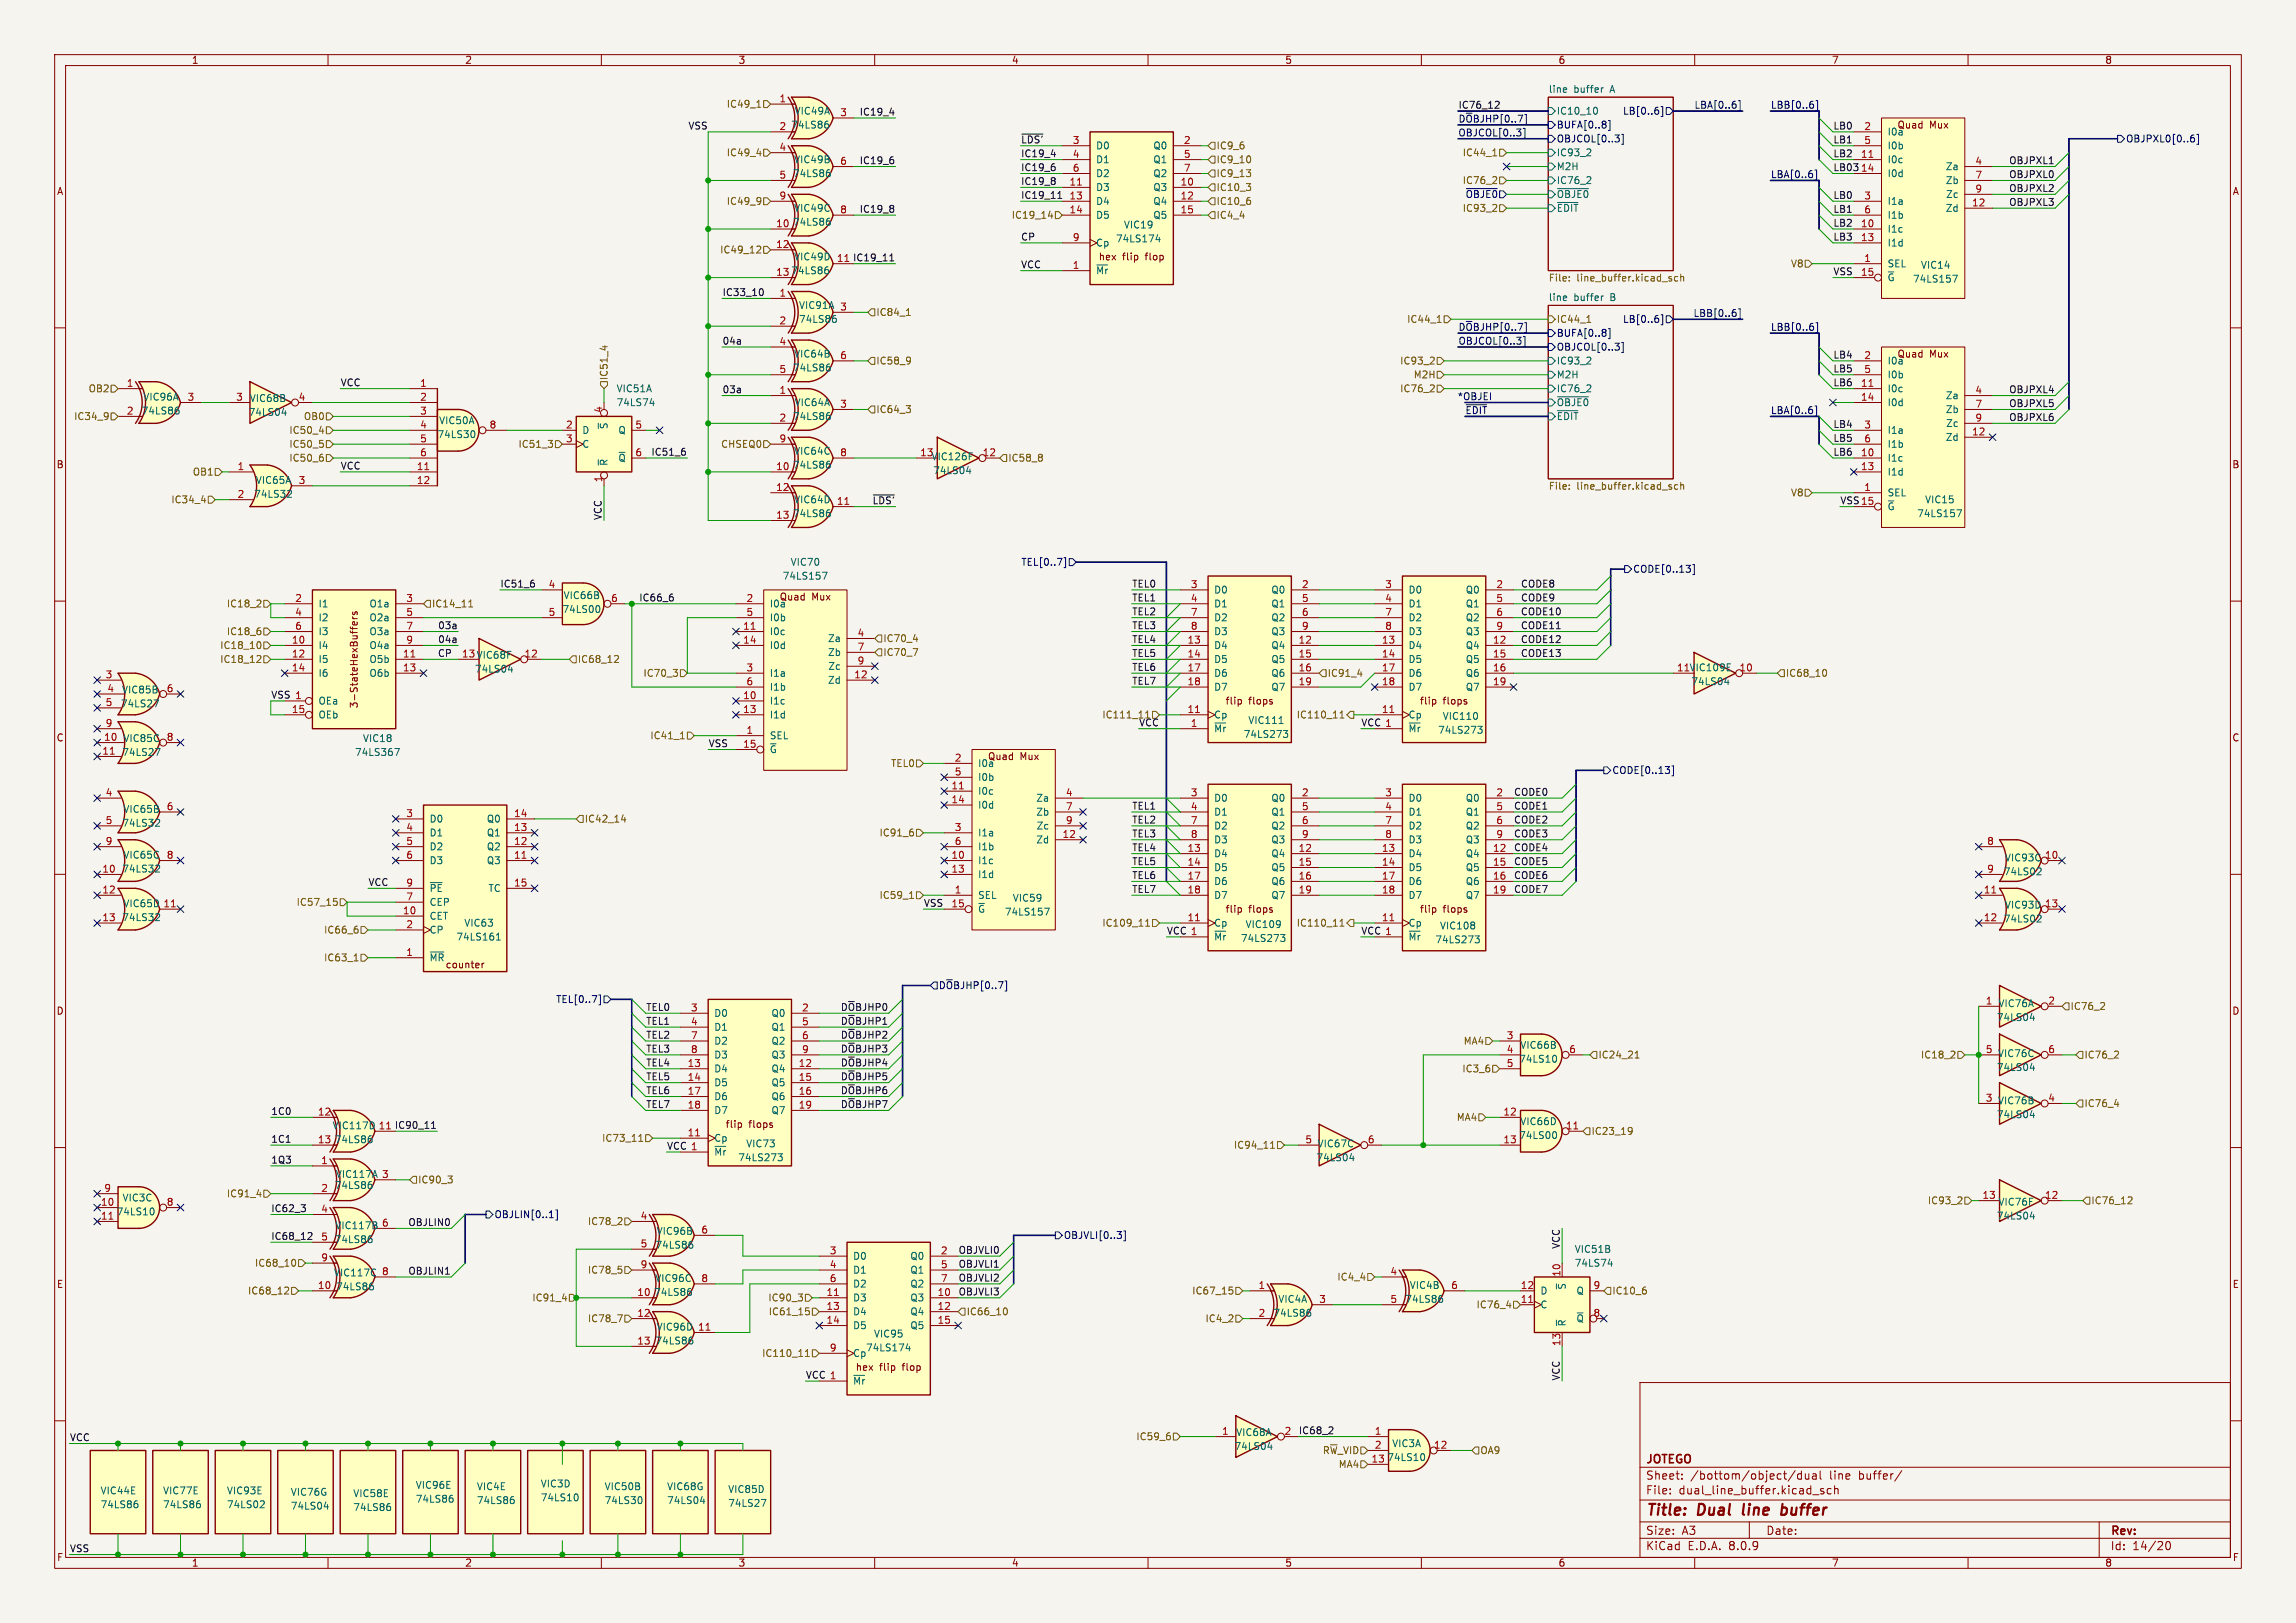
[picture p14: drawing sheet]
<svg xmlns="http://www.w3.org/2000/svg" width="420mm" height="297mm" viewBox="0 0 420 297" stroke-linecap="round" stroke-linejoin="round" font-family="sans-serif">
<defs><g id="words">
<g font-size="2.8" fill="#840000">
<text x="301" y="277.9">Title:</text>
<text x="310.6" y="277.9">Dual</text>
<text x="319.6" y="277.9">line</text>
<text x="327.5" y="277.9">buffer</text>
</g>
<g font-size="2.1" fill="#840000">
<text x="301" y="268.2">JOTEGO</text>
<text x="301" y="273.7">File:</text>
<text x="301" y="271">Sheet:</text>
<text x="307.1" y="273.7">dual_line_buffer.kicad_sch</text>
<text x="309.2" y="271">/bottom/object/dual</text>
<text x="334.7" y="271">line</text>
<text x="340.2" y="271">buffer/</text>
<text x="301" y="281.1">Size:</text>
<text x="307.6" y="281.1">A3</text>
<text x="323" y="281.1">Date:</text>
<text x="386" y="281.3">Rev:</text>
<text x="301" y="283.9">KiCad</text>
<text x="308.7" y="283.9">E.D.A.</text>
<text x="316.3" y="283.9">8.0.9</text>
<text x="386" y="283.9">Id:</text>
<text x="390.1" y="283.9">14/20</text>
</g>
<g font-size="1.8" fill="#840000">
<text x="35" y="11.9">1</text>
<text x="85" y="11.9">2</text>
<text x="135" y="11.9">3</text>
<text x="185" y="11.9">4</text>
<text x="235" y="11.9">5</text>
<text x="285" y="11.9">6</text>
<text x="335" y="11.9">7</text>
<text x="385" y="11.9">8</text>
<text x="347" y="23.7">Quad</text>
<text x="353" y="23.7">Mux</text>
<text x="10.3" y="35.9">A</text>
<text x="408.3" y="35.9">A</text>
<text x="205.3" y="47.9">flip</text>
<text x="209.7" y="47.9">flop</text>
<text x="347" y="65.6">Quad</text>
<text x="353" y="65.6">Mux</text>
<text x="10.3" y="85.9">B</text>
<text x="408.2" y="85.9">B</text>
<text x="142.5" y="110.1">Quad</text>
<text x="148.5" y="110.1">Mux</text>
<text x="65.6" y="129.7" transform="rotate(-90 65.6 129.7)">3-StateHexBuffers</text>
<text x="224.1" y="129.1">flip</text>
<text x="228.4" y="129.1">flops</text>
<text x="259.6" y="129.1">flip</text>
<text x="264" y="129.1">flops</text>
<text x="10.3" y="135.9">C</text>
<text x="408.2" y="135.9">C</text>
<text x="180.6" y="139.3">Quad</text>
<text x="186.6" y="139.3">Mux</text>
<text x="224.1" y="167.2">flip</text>
<text x="228.4" y="167.2">flops</text>
<text x="259.6" y="167.2">flip</text>
<text x="264" y="167.2">flops</text>
<text x="81.4" y="177.4">counter</text>
<text x="10.3" y="185.9">D</text>
<text x="408.2" y="185.9">D</text>
<text x="132.6" y="206.6">flip</text>
<text x="137" y="206.6">flops</text>
<text x="10.3" y="235.9">E</text>
<text x="408.3" y="235.9">E</text>
<text x="160.9" y="251.1">flip</text>
<text x="165.2" y="251.1">flop</text>
<text x="10.3" y="285.9">F</text>
<text x="35" y="286.9">1</text>
<text x="85" y="286.9">2</text>
<text x="135" y="286.9">3</text>
<text x="185" y="286.9">4</text>
<text x="235" y="286.9">5</text>
<text x="285" y="286.9">6</text>
<text x="335" y="286.9">7</text>
<text x="385" y="286.9">8</text>
<text x="408.3" y="285.9">F</text>
</g>
<g font-size="1.8" fill="#006464">
<text x="283.2" y="17.1">line</text>
<text x="287.9" y="17.1">buffer</text>
<text x="294.7" y="17.1">A</text>
<text x="144.6" y="23.7">74LS86</text>
<text x="145.3" y="21.2">VIC49A</text>
<text x="284.7" y="21.2">IC10_10</text>
<text x="200.4" y="27.5">D0</text>
<text x="210.9" y="27.5">Q0</text>
<text x="284.7" y="28.8">IC93_2</text>
<text x="345.2" y="25">I0a</text>
<text x="345.2" y="27.5">I0b</text>
<text x="145" y="32.6">74LS86</text>
<text x="145.2" y="30.1">VIC49B</text>
<text x="200.4" y="35.2">D3</text>
<text x="200.4" y="30.1">D1</text>
<text x="200.4" y="32.6">D2</text>
<text x="210.9" y="35.2">Q3</text>
<text x="210.9" y="30.1">Q1</text>
<text x="210.9" y="32.6">Q2</text>
<text x="284.7" y="31.3">M2H</text>
<text x="284.7" y="33.9">IC76_2</text>
<text x="345.2" y="30.1">I0c</text>
<text x="345.2" y="32.6">I0d</text>
<text x="355.8" y="31.3">Za</text>
<text x="355.8" y="33.9">Zb</text>
<text x="145" y="41.5">74LS86</text>
<text x="145.2" y="39">VIC49C</text>
<text x="200.4" y="37.7">D4</text>
<text x="200.4" y="40.2">D5</text>
<text x="210.9" y="37.7">Q4</text>
<text x="210.9" y="40.2">Q5</text>
<text x="284.7" y="36.4">~{OBJE0}</text>
<text x="284.7" y="39">~{EDIT}</text>
<text x="345.2" y="37.7">I1a</text>
<text x="345.2" y="40.2">I1b</text>
<text x="355.8" y="39">Zd</text>
<text x="355.9" y="36.4">Zc</text>
<text x="145.2" y="47.9">VIC49D</text>
<text x="200.4" y="45.3">Cp</text>
<text x="200.9" y="47.9">hex</text>
<text x="204" y="44.6">74LS174</text>
<text x="205.5" y="42">VIC19</text>
<text x="345.2" y="42.8">I1c</text>
<text x="345.2" y="45.3">I1d</text>
<text x="144.6" y="50.4">74LS86</text>
<text x="200.4" y="50.4">~{Mr}</text>
<text x="345.2" y="49.1">SEL</text>
<text x="345.2" y="51.7">~{G} 74LS157</text>
<text x="351.3" y="49.4">VIC14</text>
<text x="146.1" y="56.7">VIC91A</text>
<text x="146.1" y="59.3">74LS86</text>
<text x="283.2" y="55.2">line</text>
<text x="287.9" y="55.2">buffer</text>
<text x="294.7" y="55.2">B</text>
<text x="145.2" y="65.6">VIC64B</text>
<text x="112.7" y="72">VIC51A</text>
<text x="145" y="68.2">74LS86</text>
<text x="284.7" y="66.9">IC93_2</text>
<text x="284.7" y="69.4">M2H</text>
<text x="284.7" y="72">IC76_2</text>
<text x="345.2" y="72">I0c</text>
<text x="345.2" y="66.9">I0a</text>
<text x="345.2" y="69.4">I0b</text>
<text x="25.8" y="76">74LS86</text>
<text x="26.1" y="73.5">VIC96A</text>
<text x="45.4" y="76.3">74LS04</text>
<text x="45.6" y="73.8">VIC68B</text>
<text x="80.2" y="77.8">VIC50A</text>
<text x="112.7" y="74.5">74LS74</text>
<text x="145" y="77.1">74LS86</text>
<text x="145.3" y="74.5">VIC64A</text>
<text x="284.7" y="74.5">~{OBJE0}</text>
<text x="284.7" y="77.1">~{EDIT}</text>
<text x="345.2" y="74.5">I0d</text>
<text x="355.8" y="73.3">Za</text>
<text x="355.8" y="75.8">Zb</text>
<text x="79.9" y="80.4">74LS30</text>
<text x="106.4" y="79.6">D</text>
<text x="106.4" y="82.1">C</text>
<text x="111.4" y="78.6" transform="rotate(-90 111.4 78.6)">~{S}</text>
<text x="113" y="79.6">Q</text>
<text x="145.2" y="83.4">VIC64C</text>
<text x="345.2" y="79.6">I1a</text>
<text x="345.2" y="82.1">I1b</text>
<text x="355.8" y="80.9">Zd</text>
<text x="355.9" y="78.3">Zc</text>
<text x="46.7" y="88.7">VIC65A</text>
<text x="111.4" y="85.3" transform="rotate(-90 111.4 85.3)">~{R}</text>
<text x="113" y="84.7">~{Q}</text>
<text x="145" y="86">74LS86</text>
<text x="170.3" y="84.4">VIC126F</text>
<text x="170.6" y="87">74LS04</text>
<text x="345.2" y="84.7">I1c</text>
<text x="345.2" y="87.2">I1d</text>
<text x="46.4" y="91.3">74LS32</text>
<text x="145" y="94.8">74LS86</text>
<text x="145.2" y="92.3">VIC64D</text>
<text x="345.2" y="91">SEL</text>
<text x="345.2" y="93.6">~{G}</text>
<text x="350.6" y="94.8">74LS157</text>
<text x="352" y="92.3">VIC15</text>
<text x="143.1" y="106.3">74LS157</text>
<text x="144.5" y="103.7">VIC70</text>
<text x="58.2" y="111.4">I1</text>
<text x="58.2" y="113.9">I2</text>
<text x="67.5" y="111.4">O1a</text>
<text x="67.5" y="113.9">O2a</text>
<text x="102.8" y="112.4">74LS00</text>
<text x="103" y="109.8">VIC66B</text>
<text x="140.7" y="111.4">I0a</text>
<text x="140.7" y="113.9">I0b</text>
<text x="222" y="108.8">D0</text>
<text x="222" y="111.4">D1</text>
<text x="222" y="113.9">D2</text>
<text x="232.5" y="108.8">Q0</text>
<text x="232.5" y="111.4">Q1</text>
<text x="232.5" y="113.9">Q2</text>
<text x="257.6" y="108.8">D0</text>
<text x="257.6" y="111.4">D1</text>
<text x="257.6" y="113.9">D2</text>
<text x="268" y="108.8">Q0</text>
<text x="268" y="111.4">Q1</text>
<text x="268" y="113.9">Q2</text>
<text x="58.2" y="119">I4</text>
<text x="58.2" y="116.4">I3</text>
<text x="67.5" y="116.4">O3a</text>
<text x="67.5" y="119">O4a</text>
<text x="140.7" y="116.4">I0c</text>
<text x="140.7" y="119">I0d</text>
<text x="151.4" y="117.7">Za</text>
<text x="222" y="119">D4</text>
<text x="222" y="116.4">D3</text>
<text x="232.5" y="119">Q4</text>
<text x="232.5" y="116.4">Q3</text>
<text x="257.6" y="119">D4</text>
<text x="257.6" y="116.4">D3</text>
<text x="268" y="119">Q4</text>
<text x="268" y="116.4">Q3</text>
<text x="58.2" y="121.5">I5</text>
<text x="58.2" y="124.1">I6</text>
<text x="67.5" y="121.5">O5b</text>
<text x="67.5" y="124.1">O6b</text>
<text x="84.4" y="120.4">13 VIC68F</text>
<text x="86.8" y="123.3">74LS04</text>
<text x="140.7" y="124.1">I1a</text>
<text x="151.4" y="125.3">Zd</text>
<text x="151.4" y="120.2">Zb</text>
<text x="151.4" y="122.8">Zc</text>
<text x="222" y="121.5">D5</text>
<text x="222" y="124.1">D6</text>
<text x="232.5" y="121.5">Q5</text>
<text x="232.5" y="124.1">Q6</text>
<text x="257.6" y="121.5">D5</text>
<text x="257.6" y="124.1">D6</text>
<text x="268" y="121.5">Q5</text>
<text x="268" y="124.1">Q6</text>
<text x="306.7" y="122.9">11 VIC109E</text>
<text x="309.3" y="125.6">74LS04</text>
<text x="22" y="129.6">74LS27</text>
<text x="22.2" y="127.1">VIC85B</text>
<text x="58.2" y="129.1">OEa</text>
<text x="58.2" y="131.7">OEb</text>
<text x="140.7" y="129.1">I1c</text>
<text x="140.7" y="131.7">I1d</text>
<text x="140.7" y="126.6">I1b</text>
<text x="222" y="131.7">Cp</text>
<text x="222" y="126.6">D7</text>
<text x="232.5" y="126.6">Q7</text>
<text x="257.6" y="131.7">Cp</text>
<text x="257.6" y="126.6">D7</text>
<text x="263.8" y="131.9">VIC110</text>
<text x="268" y="126.6">Q7</text>
<text x="22.5" y="136">VIC85C</text>
<text x="66.3" y="136">VIC18</text>
<text x="140.7" y="135.5">SEL</text>
<text x="222" y="134.2">~{Mr}</text>
<text x="227.4" y="135.2">74LS273</text>
<text x="228.3" y="132.7">VIC111</text>
<text x="257.6" y="134.2">~{Mr} 74LS273</text>
<text x="22.3" y="138.5">74LS27</text>
<text x="64.8" y="138.5">74LS367</text>
<text x="140.7" y="138">~{G}</text>
<text x="178.8" y="140.6">I0a</text>
<text x="178.8" y="143.1">I0b</text>
<text x="22.5" y="148.9">VIC65B</text>
<text x="178.8" y="145.6">I0c</text>
<text x="178.8" y="148.2">I0d</text>
<text x="189.5" y="146.9">Za</text>
<text x="189.5" y="149.5">Zb</text>
<text x="222" y="146.9">D0</text>
<text x="222" y="149.5">D1</text>
<text x="232.5" y="146.9">Q0</text>
<text x="232.5" y="149.5">Q1</text>
<text x="257.6" y="146.9">D0</text>
<text x="257.6" y="149.5">D1</text>
<text x="268" y="146.9">Q0</text>
<text x="268" y="149.5">Q1</text>
<text x="22.3" y="151.5">74LS32</text>
<text x="78.5" y="150.7">D0</text>
<text x="78.5" y="153.3">D1</text>
<text x="78.5" y="155.8">D2</text>
<text x="89" y="155.8">Q2</text>
<text x="89" y="153.3">Q1</text>
<text x="89" y="150.7">Q0</text>
<text x="178.8" y="153.3">I1a</text>
<text x="178.8" y="155.8">I1b</text>
<text x="189.5" y="154.5">Zd</text>
<text x="189.5" y="152">Zc</text>
<text x="222" y="152">D2</text>
<text x="222" y="154.5">D3</text>
<text x="232.5" y="152">Q2</text>
<text x="232.5" y="154.5">Q3</text>
<text x="257.6" y="152">D2</text>
<text x="257.6" y="154.5">D3</text>
<text x="268" y="152">Q2</text>
<text x="268" y="154.5">Q3</text>
<text x="22.3" y="159.9">74LS32</text>
<text x="22.5" y="157.3">VIC65C</text>
<text x="78.5" y="158.3">D3</text>
<text x="89" y="158.3">Q3</text>
<text x="178.8" y="158.3">I1c</text>
<text x="178.8" y="160.9">I1d</text>
<text x="222" y="157.1">D4</text>
<text x="222" y="159.6">D5</text>
<text x="232.5" y="157.1">Q4</text>
<text x="232.5" y="159.6">Q5</text>
<text x="257.6" y="157.1">D4</text>
<text x="257.6" y="159.6">D5</text>
<text x="268" y="157.1">Q4</text>
<text x="268" y="159.6">Q5</text>
<text x="366.4" y="160.4">74LS02</text>
<text x="366.7" y="157.8">VIC93C</text>
<text x="22.5" y="166.2">VIC65D 11</text>
<text x="78.5" y="166">CEP</text>
<text x="78.5" y="163.4">~{PE}</text>
<text x="89.3" y="163.4">TC</text>
<text x="178.8" y="164.7">SEL</text>
<text x="178.8" y="167.2">~{G}</text>
<text x="183.7" y="167.7">74LS157</text>
<text x="185.2" y="165.2">VIC59</text>
<text x="222" y="162.2">D6</text>
<text x="222" y="164.7">D7</text>
<text x="232.5" y="162.2">Q6</text>
<text x="232.5" y="164.7">Q7</text>
<text x="257.6" y="162.2">D6</text>
<text x="257.6" y="164.7">D7</text>
<text x="268" y="162.2">Q6</text>
<text x="268" y="164.7">Q7</text>
<text x="366.7" y="166.5">VIC93D 13</text>
<text x="22.3" y="168.8">74LS32</text>
<text x="78.5" y="168.5">CET</text>
<text x="78.5" y="171">CP</text>
<text x="83.4" y="172.3">74LS161</text>
<text x="84.8" y="169.8">VIC63</text>
<text x="222" y="172.3">~{Mr} 74LS273</text>
<text x="222" y="169.8">Cp</text>
<text x="227.7" y="170">VIC109</text>
<text x="257.6" y="172.3">~{Mr}</text>
<text x="257.6" y="169.8">Cp</text>
<text x="262.5" y="172.8">74LS273</text>
<text x="263.3" y="170.3">VIC108</text>
<text x="366.4" y="169">74LS02</text>
<text x="78.5" y="176.1">~{MR}</text>
<text x="365.5" y="184.5">VIC76A</text>
<text x="130.6" y="186.3">D0</text>
<text x="130.6" y="188.8">D1</text>
<text x="130.6" y="191.4">D2</text>
<text x="141" y="186.3">Q0</text>
<text x="141" y="188.8">Q1</text>
<text x="141" y="191.4">Q2</text>
<text x="365.2" y="187">74LS04</text>
<text x="130.6" y="196.4">D4</text>
<text x="130.6" y="193.9">D3</text>
<text x="141" y="196.4">Q4</text>
<text x="141" y="193.9">Q3</text>
<text x="277.8" y="194.7">74LS10</text>
<text x="278" y="192.1">VIC66B</text>
<text x="365.2" y="196.2">74LS04</text>
<text x="365.4" y="193.6">VIC76C</text>
<text x="130.6" y="199">D5</text>
<text x="130.6" y="201.5">D6</text>
<text x="141" y="199">Q5</text>
<text x="141" y="201.5">Q6</text>
<text x="365.4" y="202.3">VIC76B</text>
<text x="60.7" y="206.9">VIC117D</text>
<text x="61.1" y="209.4">74LS86</text>
<text x="130.6" y="209.1">Cp</text>
<text x="130.6" y="204.1">D7</text>
<text x="141" y="204.1">Q7</text>
<text x="277.8" y="208.6">74LS00</text>
<text x="278" y="206.1">VIC66D</text>
<text x="365.2" y="204.8">74LS04</text>
<text x="61.3" y="215.7">VIC117A</text>
<text x="130.6" y="211.7">~{Mr}</text>
<text x="134.9" y="212.7">74LS273</text>
<text x="136.4" y="210.2">VIC73</text>
<text x="240.7" y="212.7">74LS04</text>
<text x="240.9" y="210.2">VIC67C</text>
<text x="22.3" y="220.1">VIC3C</text>
<text x="61.1" y="217.8">74LS86</text>
<text x="365.5" y="220.8">VIC76F</text>
<text x="21.2" y="222.6">74LS10</text>
<text x="61.1" y="227.7">74LS86</text>
<text x="61.2" y="225.1">VIC117B</text>
<text x="120" y="226.2">VIC96B</text>
<text x="365.2" y="223.4">74LS04</text>
<text x="61" y="233.8">VIC117C</text>
<text x="119.8" y="228.7">74LS86</text>
<text x="156" y="230.7">D0</text>
<text x="156" y="233.3">D1</text>
<text x="166.4" y="230.7">Q0</text>
<text x="166.4" y="233.3">Q1</text>
<text x="288" y="229.5">VIC51B</text>
<text x="288" y="232">74LS74</text>
<text x="61.4" y="236.3">74LS86</text>
<text x="119.6" y="237.3">74LS86</text>
<text x="119.8" y="234.8">VIC96C</text>
<text x="156" y="238.4">D3</text>
<text x="156" y="235.8">D2</text>
<text x="166.4" y="238.4">Q3</text>
<text x="166.4" y="235.8">Q2</text>
<text x="233.7" y="238.6">VIC4A</text>
<text x="257" y="238.6">74LS86</text>
<text x="257.8" y="236.1">VIC4B</text>
<text x="281.7" y="239.6">C</text>
<text x="281.7" y="237.1">D</text>
<text x="286.6" y="236.1" transform="rotate(-90 286.6 236.1)">~{S}</text>
<text x="288.3" y="237.1">Q</text>
<text x="120" y="243.7">VIC96D</text>
<text x="156" y="240.9">D4</text>
<text x="156" y="243.4">D5</text>
<text x="159.8" y="245">VIC95</text>
<text x="166.4" y="240.9">Q4</text>
<text x="166.4" y="243.4">Q5</text>
<text x="232.8" y="241.1">74LS86</text>
<text x="286.6" y="242.8" transform="rotate(-90 286.6 242.8)">~{R}</text>
<text x="288.3" y="242.2">~{Q}</text>
<text x="119.8" y="246.2">74LS86</text>
<text x="156" y="248.5">Cp</text>
<text x="156.4" y="251.1">hex</text>
<text x="158.3" y="247.5">74LS174</text>
<text x="156" y="253.6">~{Mr}</text>
<text x="226" y="263">VIC68A</text>
<text x="225.7" y="265.5">74LS04</text>
<text x="253.7" y="267.6">74LS10</text>
<text x="254.6" y="265">VIC3A</text>
<text x="18.3" y="273.7">VIC44E</text>
<text x="29.7" y="273.7">VIC77E</text>
<text x="41.4" y="273.7">VIC93E</text>
<text x="53.1" y="273.9">VIC76G</text>
<text x="64.5" y="274.2">VIC58E</text>
<text x="76" y="272.6">VIC96E</text>
<text x="76" y="275.2">74LS86</text>
<text x="87.1" y="272.9">VIC4E</text>
<text x="87.1" y="275.4">74LS86</text>
<text x="98.8" y="272.4">VIC3D</text>
<text x="98.8" y="274.9">74LS10</text>
<text x="110.5" y="272.9">VIC50B</text>
<text x="110.5" y="275.4">74LS30</text>
<text x="121.9" y="272.9">VIC68G</text>
<text x="121.9" y="275.4">74LS04</text>
<text x="133.1" y="273.4">VIC85D</text>
<text x="133.1" y="275.9">74LS27</text>
<text x="18.3" y="276.2">74LS86</text>
<text x="29.7" y="276.2">74LS86</text>
<text x="41.4" y="276.2">74LS02</text>
<text x="53.1" y="276.5">74LS04</text>
<text x="64.5" y="276.7">74LS86</text>
</g>
<g font-size="1.8" fill="#0f0f0f">
<text x="125.8" y="23.8">VSS</text>
<text x="157.2" y="21.2">IC19_4</text>
<text x="266.7" y="20">IC76_12</text>
<text x="335.3" y="23.8">LB0</text>
<text x="186.7" y="26.3">~{LDS'}</text>
<text x="186.7" y="28.9">IC19_4</text>
<text x="335.3" y="28.9">LB2</text>
<text x="335.3" y="26.3">LB1</text>
<text x="157.2" y="30.1">IC19_6</text>
<text x="186.7" y="33.9">IC19_8</text>
<text x="186.7" y="31.4">IC19_6</text>
<text x="335.3" y="31.4">LB03</text>
<text x="367.4" y="32.7">OBJPXL0</text>
<text x="367.4" y="30.1">OBJPXL1</text>
<text x="367.4" y="35.2">OBJPXL2</text>
<text x="157.2" y="39">IC19_8</text>
<text x="186.7" y="36.5">IC19_11</text>
<text x="335.3" y="36.5">LB0</text>
<text x="335.3" y="39">LB1</text>
<text x="335.3" y="41.6">LB2</text>
<text x="367.4" y="37.8">OBJPXL3</text>
<text x="186.7" y="44.1">CP</text>
<text x="335.3" y="44.1">LB3</text>
<text x="153" y="48">11 IC19_11</text>
<text x="186.7" y="49.2">VCC</text>
<text x="335.3" y="50.5">VSS</text>
<text x="132.1" y="54.3">IC33_10</text>
<text x="132.1" y="63.2">04a</text>
<text x="335.3" y="65.7">LB4</text>
<text x="62.2" y="70.8">VCC</text>
<text x="335.3" y="68.2">LB5</text>
<text x="335.3" y="70.8">LB6</text>
<text x="132.1" y="72">03a</text>
<text x="367.4" y="72">OBJPXL4</text>
<text x="367.4" y="77.1">OBJPXL6</text>
<text x="367.4" y="74.6">OBJPXL5</text>
<text x="119.1" y="83.5">IC51_6</text>
<text x="335.3" y="83.5">LB6</text>
<text x="335.3" y="80.9">LB5</text>
<text x="335.3" y="78.4">LB4</text>
<text x="62.2" y="86">VCC</text>
<text x="110.1" y="95.2" transform="rotate(-90 110.1 95.2)">VCC</text>
<text x="159.5" y="92.4">~{LDS'}</text>
<text x="91.4" y="107.6">IC51_6</text>
<text x="207" y="107.6">TEL0</text>
<text x="278.1" y="107.6">CODE8</text>
<text x="116.8" y="110.1">IC66_6</text>
<text x="207" y="112.7">TEL2</text>
<text x="207" y="110.1">TEL1</text>
<text x="278.1" y="112.7">CODE10</text>
<text x="278.1" y="110.1">CODE9</text>
<text x="80" y="115.2">03a</text>
<text x="80" y="117.8">04a</text>
<text x="207" y="115.2">TEL3</text>
<text x="207" y="117.8">TEL4</text>
<text x="278.1" y="117.8">CODE12</text>
<text x="278.1" y="115.2">CODE11</text>
<text x="80" y="120.3">CP</text>
<text x="207" y="120.3">TEL5</text>
<text x="207" y="125.4">TEL7</text>
<text x="207" y="122.8">TEL6</text>
<text x="278.1" y="120.3">CODE13</text>
<text x="129.5" y="136.8">VSS</text>
<text x="208.3" y="133">VCC</text>
<text x="207" y="148.2">TEL1</text>
<text x="276.9" y="145.7">CODE0</text>
<text x="276.9" y="148.2">CODE1</text>
<text x="207" y="155.9">TEL4</text>
<text x="207" y="150.8">TEL2</text>
<text x="207" y="153.3">TEL3</text>
<text x="276.9" y="155.9">CODE4</text>
<text x="276.9" y="150.8">CODE2</text>
<text x="276.9" y="153.3">CODE3</text>
<text x="207" y="160.9">TEL6</text>
<text x="207" y="158.4">TEL5</text>
<text x="276.9" y="158.4">CODE5</text>
<text x="276.9" y="160.9">CODE6</text>
<text x="67.3" y="162.2">VCC</text>
<text x="168.9" y="166">VSS</text>
<text x="207" y="163.5">TEL7</text>
<text x="276.9" y="163.5">CODE7</text>
<text x="118.1" y="185.1">TEL0</text>
<text x="153.7" y="185.1">D~{O}BJHP0</text>
<text x="118.1" y="190.2">TEL2</text>
<text x="118.1" y="187.6">TEL1</text>
<text x="153.7" y="187.6">D~{O}BJHP1</text>
<text x="153.7" y="190.2">D~{O}BJHP2</text>
<text x="118.1" y="197.8">TEL5</text>
<text x="118.1" y="192.7">TEL3</text>
<text x="118.1" y="195.2">TEL4</text>
<text x="153.7" y="197.8">D~{O}BJHP5</text>
<text x="153.7" y="195.2">D~{O}BJHP4</text>
<text x="153.7" y="192.7">D~{O}BJHP3</text>
<text x="118.1" y="200.3">TEL6</text>
<text x="118.1" y="202.9">TEL7</text>
<text x="153.7" y="202.9">D~{O}BJHP7</text>
<text x="153.7" y="200.3">D~{O}BJHP6</text>
<text x="49.5" y="204.1">1C0</text>
<text x="49.5" y="209.2">1C1</text>
<text x="69.2" y="206.8">11 IC90_11</text>
<text x="49.5" y="213">1Q3</text>
<text x="49.5" y="221.9">IC62_3</text>
<text x="49.5" y="227">IC68_12</text>
<text x="74.6" y="224.4">OBJLIN0</text>
<text x="74.6" y="233.3">OBJLIN1</text>
<text x="175.3" y="232.1">OBJVLI1</text>
<text x="175.3" y="229.5">OBJVLI0</text>
<text x="285.4" y="228.6" transform="rotate(-90 285.4 228.6)">VCC</text>
<text x="175.3" y="237.1">OBJVLI3</text>
<text x="175.3" y="234.6">OBJVLI2</text>
<text x="285.4" y="252.7" transform="rotate(-90 285.4 252.7)">VCC</text>
<text x="12.7" y="263.8">VCC</text>
<text x="237.5" y="262.5">IC68_2</text>
<text x="12.7" y="284.1">VSS</text>
</g>
<g font-size="1.8" fill="#725600">
<text x="132.8" y="19.9">IC49_1</text>
<text x="132.8" y="28.8">IC49_4</text>
<text x="222.4" y="27.5">IC9_6</text>
<text x="267.5" y="28.8">IC44_1</text>
<text x="222.4" y="35.2">IC10_3</text>
<text x="222.4" y="30.1">IC9_10</text>
<text x="222.4" y="32.6">IC9_13</text>
<text x="267.5" y="33.9">IC76_2</text>
<text x="132.8" y="37.7">IC49_9</text>
<text x="185" y="40.2">IC19_14</text>
<text x="222.4" y="37.7">IC10_6</text>
<text x="222.4" y="40.2">IC4_4</text>
<text x="267.5" y="39">IC93_2</text>
<text x="131.6" y="46.6">IC49_12</text>
<text x="283.2" y="51.8">File:</text>
<text x="288.4" y="51.8">line_buffer.kicad_sch</text>
<text x="327.5" y="49.1">V8</text>
<text x="160.2" y="58">IC84_1</text>
<text x="257.3" y="59.3">IC44_1</text>
<text x="284.7" y="59.3">IC44_1</text>
<text x="16.1" y="72">OB2</text>
<text x="111.4" y="69.7" transform="rotate(-90 111.4 69.7)">IC51_4</text>
<text x="160.2" y="66.9">IC58_9</text>
<text x="256" y="66.9">IC93_2</text>
<text x="256" y="72">IC76_2</text>
<text x="258.5" y="69.4">M2H</text>
<text x="13.5" y="77.1">IC34_9</text>
<text x="55.5" y="77.1">OB0</text>
<text x="160.2" y="75.8">IC64_3</text>
<text x="52.8" y="82.1">IC50_5</text>
<text x="52.8" y="79.6">IC50_4</text>
<text x="94.7" y="82.1">IC51_3</text>
<text x="131.8" y="82.1">CHSEQ0</text>
<text x="35.2" y="87.2">OB1</text>
<text x="52.8" y="84.7">IC50_6</text>
<text x="184.3" y="84.7">IC58_8</text>
<text x="283.2" y="89.9">File:</text>
<text x="288.4" y="89.9">line_buffer.kicad_sch</text>
<text x="31.2" y="92.3">IC34_4</text>
<text x="327.5" y="91">V8</text>
<text x="41.4" y="111.4">IC18_2</text>
<text x="78.9" y="111.4">IC14_11</text>
<text x="40.2" y="119">IC18_10</text>
<text x="41.4" y="116.4">IC18_6</text>
<text x="161.5" y="117.7">IC70_4</text>
<text x="40.2" y="121.5">IC18_12</text>
<text x="105.6" y="121.5">IC68_12</text>
<text x="117.6" y="124.1">IC70_3</text>
<text x="161.5" y="120.2">IC70_7</text>
<text x="242.8" y="124.1">IC91_4</text>
<text x="326.6" y="124.1">IC68_10</text>
<text x="201.5" y="131.7">IC111_11</text>
<text x="237.1" y="131.7">IC110_11</text>
<text x="118.9" y="135.5">IC41_1</text>
<text x="162.9" y="140.6">TEL0</text>
<text x="106.9" y="150.7">IC42_14</text>
<text x="160.8" y="153.3">IC91_6</text>
<text x="54.2" y="166">IC57_15</text>
<text x="160.8" y="164.7">IC59_1</text>
<text x="59.2" y="171">IC66_6</text>
<text x="201.5" y="169.8">IC109_11</text>
<text x="237.1" y="169.8">IC110_11</text>
<text x="59.2" y="176.1">IC63_1</text>
<text x="378.7" y="185">IC76_2</text>
<text x="267.6" y="191.4">MA4</text>
<text x="267.4" y="196.4">IC3_6</text>
<text x="292.3" y="193.9">IC24_21</text>
<text x="351.3" y="193.9">IC18_2</text>
<text x="381.2" y="193.9">IC76_2</text>
<text x="381.2" y="202.8">IC76_4</text>
<text x="110" y="209.1">IC73_11</text>
<text x="266.4" y="205.3">MA4</text>
<text x="291" y="207.9">IC23_19</text>
<text x="225.6" y="210.4">IC94_11</text>
<text x="41.4" y="219.3">IC91_4</text>
<text x="76.4" y="216.8">IC90_3</text>
<text x="352.5" y="220.6">IC93_2</text>
<text x="382.5" y="220.6">IC76_12</text>
<text x="107.4" y="224.4">IC78_2</text>
<text x="46.5" y="232">IC68_10</text>
<text x="107.4" y="233.3">IC78_5</text>
<text x="45.3" y="237.1">IC68_12</text>
<text x="97.3" y="238.4">IC91_4</text>
<text x="140.5" y="238.4">IC90_3</text>
<text x="218" y="237.1">IC67_15</text>
<text x="244.5" y="234.5">IC4_4</text>
<text x="270" y="239.6">IC76_4</text>
<text x="294.8" y="237.1">IC10_6</text>
<text x="107.4" y="242.2">IC78_7</text>
<text x="140.5" y="240.9">IC61_15</text>
<text x="176.7" y="240.9">IC66_10</text>
<text x="220.4" y="242.2">IC4_2</text>
<text x="139.3" y="248.5">IC110_11</text>
<text x="207.8" y="263.8">IC59_6</text>
<text x="241.9" y="266.3">R~{W}_VID</text>
<text x="244.8" y="268.8">MA4</text>
<text x="270.7" y="266.3">OA9</text>
</g>
<g font-size="1.8" fill="#a90000">
<text x="142.5" y="18.8">1</text>
<text x="142.5" y="23.9">2</text>
<text x="153.6" y="21.3">3</text>
<text x="340.9" y="23.9">2</text>
<text x="142.5" y="27.7">4</text>
<text x="196.1" y="26.4">3</text>
<text x="196.1" y="29">4</text>
<text x="216.5" y="26.4">2</text>
<text x="216.5" y="29">5</text>
<text x="340.3" y="29">11</text>
<text x="340.9" y="26.4">5</text>
<text x="142.5" y="32.8">5</text>
<text x="153.6" y="30.2">6</text>
<text x="195.5" y="34">11</text>
<text x="196.1" y="31.5">6</text>
<text x="215.9" y="34">10</text>
<text x="216.5" y="31.5">7</text>
<text x="340.3" y="31.5">14</text>
<text x="361.2" y="30.2">4</text>
<text x="361.2" y="32.8">7</text>
<text x="361.2" y="35.3">9</text>
<text x="141.9" y="41.7">10</text>
<text x="142.5" y="36.6">9</text>
<text x="153.6" y="39.1">8</text>
<text x="195.5" y="36.6">13</text>
<text x="195.5" y="39.1">14</text>
<text x="215.9" y="36.6">12</text>
<text x="215.9" y="39.1">15</text>
<text x="340.3" y="41.7">10</text>
<text x="340.9" y="36.6">3</text>
<text x="340.9" y="39.1">6</text>
<text x="360.6" y="37.8">12</text>
<text x="141.9" y="45.5">12</text>
<text x="196.1" y="44.2">9</text>
<text x="340.3" y="44.2">13</text>
<text x="141.9" y="50.5">13</text>
<text x="196.1" y="49.3">1</text>
<text x="340.3" y="50.5">15</text>
<text x="340.9" y="48">1</text>
<text x="142.5" y="54.4">1</text>
<text x="142.5" y="59.4">2</text>
<text x="153.6" y="56.9">3</text>
<text x="142.5" y="63.2">4</text>
<text x="153.6" y="65.8">6</text>
<text x="340.9" y="65.8">2</text>
<text x="23.1" y="70.9">1</text>
<text x="76.8" y="70.9">1</text>
<text x="142.5" y="68.3">5</text>
<text x="340.3" y="70.9">11</text>
<text x="340.9" y="68.3">5</text>
<text x="23.1" y="75.9">2</text>
<text x="34.2" y="73.4">3</text>
<text x="43.1" y="73.4">3</text>
<text x="54.5" y="73.4">4</text>
<text x="76.8" y="73.4">2</text>
<text x="76.8" y="75.9">3</text>
<text x="110.2" y="75.6" transform="rotate(-90 110.2 75.6)">4</text>
<text x="142.5" y="72.1">1</text>
<text x="142.5" y="77.2">2</text>
<text x="153.6" y="74.7">3</text>
<text x="340.3" y="73.4">14</text>
<text x="361.2" y="72.1">4</text>
<text x="361.2" y="74.7">7</text>
<text x="361.2" y="77.2">9</text>
<text x="76.8" y="78.5">4</text>
<text x="76.8" y="81">5</text>
<text x="76.8" y="83.6">6</text>
<text x="89.5" y="78.5">8</text>
<text x="103.4" y="78.5">2</text>
<text x="103.4" y="81">3</text>
<text x="116.1" y="78.5">5</text>
<text x="116.1" y="83.6">6</text>
<text x="142.5" y="81">9</text>
<text x="153.6" y="83.6">8</text>
<text x="168.2" y="83.6">13</text>
<text x="179.7" y="83.6">12</text>
<text x="340.3" y="83.6">10</text>
<text x="340.9" y="78.5">3</text>
<text x="340.9" y="81">6</text>
<text x="360.6" y="79.8">12</text>
<text x="43.4" y="86.1">1</text>
<text x="54.5" y="88.6">3</text>
<text x="76.2" y="86.1">11</text>
<text x="76.2" y="88.6">12</text>
<text x="110.2" y="88.3" transform="rotate(-90 110.2 88.3)">1</text>
<text x="141.9" y="89.9">12</text>
<text x="141.9" y="86.1">10</text>
<text x="340.3" y="86.1">13</text>
<text x="340.9" y="89.9">1</text>
<text x="43.4" y="91.2">2</text>
<text x="141.9" y="95">13</text>
<text x="153" y="92.5">11</text>
<text x="100.3" y="107.7">4</text>
<text x="217.7" y="107.7">3</text>
<text x="238.1" y="107.7">2</text>
<text x="253.3" y="107.7">3</text>
<text x="273.6" y="107.7">2</text>
<text x="53.9" y="110.2">2</text>
<text x="53.9" y="112.8">4</text>
<text x="74.2" y="110.2">3</text>
<text x="74.2" y="112.8">5</text>
<text x="100.3" y="112.8">5</text>
<text x="111.7" y="110.2">6</text>
<text x="136.5" y="110.2">2</text>
<text x="136.5" y="112.8">5</text>
<text x="217.7" y="110.2">4</text>
<text x="217.7" y="112.8">7</text>
<text x="238.1" y="110.2">5</text>
<text x="238.1" y="112.8">6</text>
<text x="253.3" y="110.2">4</text>
<text x="253.3" y="112.8">7</text>
<text x="273.6" y="110.2">5</text>
<text x="273.6" y="112.8">6</text>
<text x="53.3" y="117.9">10</text>
<text x="53.9" y="115.3">6</text>
<text x="74.2" y="115.3">7</text>
<text x="74.2" y="117.9">9</text>
<text x="135.8" y="115.3">11</text>
<text x="135.8" y="117.9">14</text>
<text x="156.8" y="116.6">4</text>
<text x="156.8" y="119.1">7</text>
<text x="217.1" y="117.9">13</text>
<text x="217.7" y="115.3">8</text>
<text x="237.4" y="117.9">12</text>
<text x="238.1" y="115.3">9</text>
<text x="252.7" y="117.9">13</text>
<text x="253.3" y="115.3">8</text>
<text x="273" y="117.9">12</text>
<text x="273.6" y="115.3">9</text>
<text x="19.2" y="124.2">3</text>
<text x="53.3" y="120.4">12</text>
<text x="53.3" y="122.9">14</text>
<text x="73.6" y="120.4">11</text>
<text x="73.6" y="122.9">13</text>
<text x="95.8" y="120.4">12</text>
<text x="136.5" y="122.9">3</text>
<text x="136.5" y="125.5">6</text>
<text x="156.2" y="124.2">12</text>
<text x="156.8" y="121.7">9</text>
<text x="217.1" y="120.4">14</text>
<text x="217.1" y="122.9">17</text>
<text x="217.1" y="125.5">18</text>
<text x="237.4" y="120.4">15</text>
<text x="237.4" y="122.9">16</text>
<text x="237.4" y="125.5">19</text>
<text x="252.7" y="120.4">14</text>
<text x="252.7" y="122.9">17</text>
<text x="252.7" y="125.5">18</text>
<text x="273" y="120.4">15</text>
<text x="273" y="122.9">16</text>
<text x="273" y="125.5">19</text>
<text x="318.1" y="122.9">10</text>
<text x="19.2" y="129.3">5</text>
<text x="19.6" y="126.7">4</text>
<text x="30.4" y="126.7">6</text>
<text x="53.3" y="130.6">15</text>
<text x="135.8" y="128">10</text>
<text x="135.8" y="130.6">13</text>
<text x="217.1" y="130.6">11</text>
<text x="252.7" y="130.6">11</text>
<text x="18.9" y="135.6">10</text>
<text x="19.2" y="133.1">9</text>
<text x="30.4" y="135.6">8</text>
<text x="135.8" y="136.9">15</text>
<text x="136.5" y="134.4">1</text>
<text x="217.7" y="133.1">1</text>
<text x="18.6" y="138.2">11</text>
<text x="174.6" y="139.4">2</text>
<text x="174.6" y="142">5</text>
<text x="19.2" y="145.8">4</text>
<text x="30.4" y="148.3">6</text>
<text x="74.2" y="149.6">3</text>
<text x="93.9" y="149.6">14</text>
<text x="173.9" y="144.5">11</text>
<text x="173.9" y="147.1">14</text>
<text x="194.9" y="145.8">4</text>
<text x="194.9" y="148.3">7</text>
<text x="217.7" y="145.8">3</text>
<text x="217.7" y="148.3">4</text>
<text x="238.1" y="145.8">2</text>
<text x="238.1" y="148.3">5</text>
<text x="253.3" y="145.8">3</text>
<text x="253.3" y="148.3">4</text>
<text x="273.6" y="145.8">2</text>
<text x="273.6" y="148.3">5</text>
<text x="19.2" y="150.9">5</text>
<text x="19.2" y="154.7">9</text>
<text x="74.2" y="152.1">4</text>
<text x="74.2" y="154.7">5</text>
<text x="93.9" y="154.7">12</text>
<text x="93.9" y="152.1">13</text>
<text x="174.6" y="152.1">3</text>
<text x="174.6" y="154.7">6</text>
<text x="194.3" y="153.4">12</text>
<text x="194.9" y="150.9">9</text>
<text x="217.1" y="156">13</text>
<text x="217.7" y="150.9">7</text>
<text x="217.7" y="153.4">8</text>
<text x="237.4" y="156">12</text>
<text x="238.1" y="150.9">6</text>
<text x="238.1" y="153.4">9</text>
<text x="252.7" y="156">13</text>
<text x="253.3" y="150.9">7</text>
<text x="253.3" y="153.4">8</text>
<text x="273" y="156">12</text>
<text x="273.6" y="150.9">6</text>
<text x="273.6" y="153.4">9</text>
<text x="363.4" y="154.7">8</text>
<text x="18.6" y="159.8">10</text>
<text x="30.4" y="157.2">8</text>
<text x="74.2" y="157.2">6</text>
<text x="93.9" y="157.2">11</text>
<text x="173.9" y="157.2">10</text>
<text x="173.9" y="159.8">13</text>
<text x="217.1" y="158.5">14</text>
<text x="217.1" y="161">17</text>
<text x="237.4" y="158.5">15</text>
<text x="237.4" y="161">16</text>
<text x="252.7" y="158.5">14</text>
<text x="252.7" y="161">17</text>
<text x="273" y="158.5">15</text>
<text x="273" y="161">16</text>
<text x="363.4" y="159.8">9</text>
<text x="374" y="157.2">10</text>
<text x="18.6" y="163.6">12</text>
<text x="73.6" y="167.4">10</text>
<text x="74.2" y="164.8">7</text>
<text x="74.2" y="162.3">9</text>
<text x="93.9" y="162.3">15</text>
<text x="173.9" y="166.1">15</text>
<text x="174.6" y="163.6">1</text>
<text x="217.1" y="163.6">18</text>
<text x="237.4" y="163.6">19</text>
<text x="252.7" y="163.6">18</text>
<text x="273" y="163.6">19</text>
<text x="362.8" y="163.6">11</text>
<text x="18.6" y="168.7">13</text>
<text x="74.2" y="169.9">2</text>
<text x="217.1" y="168.7">11</text>
<text x="252.7" y="168.7">11</text>
<text x="362.8" y="168.7">12</text>
<text x="74.2" y="175">1</text>
<text x="126.3" y="185.2">3</text>
<text x="146.6" y="185.2">2</text>
<text x="363.1" y="183.9">1</text>
<text x="374.6" y="183.9">2</text>
<text x="126.3" y="187.7">4</text>
<text x="126.3" y="190.2">7</text>
<text x="146.6" y="187.7">5</text>
<text x="146.6" y="190.2">6</text>
<text x="275.5" y="190.2">3</text>
<text x="125.7" y="195.3">13</text>
<text x="125.7" y="197.9">14</text>
<text x="126.3" y="192.8">8</text>
<text x="146" y="195.3">12</text>
<text x="146" y="197.9">15</text>
<text x="146.6" y="192.8">9</text>
<text x="275.5" y="192.8">4</text>
<text x="275.5" y="195.3">5</text>
<text x="286.9" y="192.8">6</text>
<text x="363.1" y="192.8">5</text>
<text x="374.6" y="192.8">6</text>
<text x="125.7" y="200.4">17</text>
<text x="125.7" y="202.9">18</text>
<text x="146" y="200.4">16</text>
<text x="146" y="202.9">19</text>
<text x="363.1" y="201.7">3</text>
<text x="374.6" y="201.7">4</text>
<text x="58.1" y="204.2">12</text>
<text x="58.1" y="209.3">13</text>
<text x="125.7" y="208">11</text>
<text x="238.7" y="209.3">5</text>
<text x="250.1" y="209.3">6</text>
<text x="274.9" y="204.2">12</text>
<text x="274.9" y="209.3">13</text>
<text x="286.3" y="206.8">11</text>
<text x="58.7" y="213.1">1</text>
<text x="69.8" y="215.6">3</text>
<text x="18.4" y="220.7">10</text>
<text x="19" y="218.2">9</text>
<text x="30.4" y="220.7">8</text>
<text x="58.7" y="218.2">2</text>
<text x="58.7" y="222">4</text>
<text x="362.5" y="219.5">13</text>
<text x="374" y="219.5">12</text>
<text x="18.4" y="223.3">11</text>
<text x="58.7" y="227.1">5</text>
<text x="69.8" y="224.5">6</text>
<text x="117.1" y="223.3">4</text>
<text x="128.2" y="225.8">6</text>
<text x="58.7" y="230.9">9</text>
<text x="69.8" y="233.4">8</text>
<text x="117.1" y="232.2">9</text>
<text x="117.1" y="228.3">5</text>
<text x="151.7" y="229.6">3</text>
<text x="151.7" y="232.2">4</text>
<text x="172" y="229.6">2</text>
<text x="172" y="232.2">5</text>
<text x="254.2" y="233.4">4</text>
<text x="285.5" y="233.7" transform="rotate(-90 285.5 233.7)">10</text>
<text x="58.1" y="236">10</text>
<text x="116.5" y="237.2">10</text>
<text x="128.2" y="234.7">8</text>
<text x="151.1" y="237.2">11</text>
<text x="151.1" y="239.8">13</text>
<text x="151.7" y="234.7">6</text>
<text x="171.4" y="237.2">10</text>
<text x="171.4" y="239.8">12</text>
<text x="172" y="234.7">7</text>
<text x="230.1" y="236">1</text>
<text x="241.2" y="238.5">3</text>
<text x="254.2" y="238.5">5</text>
<text x="265.4" y="236">6</text>
<text x="278.1" y="238.5">11</text>
<text x="278.1" y="236">12</text>
<text x="291.4" y="236">9</text>
<text x="116.5" y="241">12</text>
<text x="127.6" y="243.6">11</text>
<text x="151.1" y="242.3">14</text>
<text x="171.4" y="242.3">15</text>
<text x="230.1" y="241">2</text>
<text x="291.4" y="241">8</text>
<text x="116.5" y="246.1">13</text>
<text x="151.7" y="247.4">9</text>
<text x="285.5" y="246.4" transform="rotate(-90 285.5 246.4)">13</text>
<text x="223.4" y="262.6">1</text>
<text x="234.9" y="262.6">2</text>
<text x="251.4" y="262.6">1</text>
<text x="250.8" y="267.7">13</text>
<text x="251.4" y="265.2">2</text>
<text x="262.2" y="265.2">12</text>
</g>
<g font-size="1.8" fill="#000084">
<text x="266.7" y="22.5">D~{O}BJHP[0..7]</text>
<text x="284.7" y="23.7">BUFA[0..8]</text>
<text x="296.8" y="21.2">LB[0..6]</text>
<text x="309.9" y="20">LBA[0..6]</text>
<text x="323.8" y="20">LBB[0..6]</text>
<text x="266.7" y="25.1">OBJCOL[0..3]</text>
<text x="284.7" y="26.3">OBJCOL[0..3]</text>
<text x="388.8" y="26.3">OBJPXL0[0..6]</text>
<text x="323.8" y="32.7">LBA[0..6]</text>
<text x="268" y="36.4">~{OBJE0}</text>
<text x="296.8" y="59.3">LB[0..6]</text>
<text x="309.7" y="58.1">LBB[0..6]</text>
<text x="266.7" y="63.2">OBJCOL[0..3]</text>
<text x="266.7" y="60.6">D~{O}BJHP[0..7]</text>
<text x="284.7" y="61.8">BUFA[0..8]</text>
<text x="284.7" y="64.4">OBJCOL[0..3]</text>
<text x="323.8" y="60.6">LBB[0..6]</text>
<text x="266.6" y="73.3">*OBJEI</text>
<text x="268" y="75.9">~{EDIT}</text>
<text x="323.8" y="75.9">LBA[0..6]</text>
<text x="186.7" y="103.7">TEL[0..7]</text>
<text x="298.6" y="105">CODE[0..13]</text>
<text x="294.8" y="141.8">CODE[0..13]</text>
<text x="101.6" y="183.7">TEL[0..7]</text>
<text x="171.6" y="181.2">D~{O}BJHP[0..7]</text>
<text x="90.4" y="223.1">OBJLIN[0..1]</text>
<text x="194.5" y="226.9">OBJVLI[0..3]</text>
</g>
<g font-size="1.8" fill="#009600">
<text x="336.5" y="92.4">VSS15</text>
<text x="49.5" y="127.9">VSS 1</text>
<text x="248.9" y="133">VCC 1</text>
<text x="213.4" y="171.1">VCC 1</text>
<text x="248.9" y="171.1">VCC 1</text>
<text x="121.9" y="210.5">VCC 1</text>
<text x="147.3" y="252.4">VCC 1</text>
</g>
</g></defs>
<path d="M0 0h420v297h-420z" fill="#f5f4ef" stroke="#f5f4ef" stroke-width=".18"/>
<g fill="none" stroke="#840000" stroke-width=".18">
<path d="M10 10h400v277h-400zM12 12h396v273h-396zM60 10v2M110 10v2M160 10v2M210 10v2M260 10v2M283.2 17.8h22.9v31.7h-22.9zM310 10v2M360 10v2M283.2 55.9h22.9v31.7h-22.9zM10 60h2"/>
<path d="M408 60h2M10 110h2M408 110h2M10 160h2M408 160h2M10 210h2M408 210h2M300 253h108v32h-108zM10 260h2M300 278.5h108M300 274.5h108M300 268.5h108"/>
<path d="M305.5 273.2v.2M305.5 272.5v.1M307.7 270.5v.2M307.7 269.8v.1M320 278.5v3M328.4 269.1l-1.3 1.9M329.5 269.8l-.4-.1-.3 .3v.4l.1 .2h.6M329.5 269.2v1.5M330.2 269.7l.1 .9 .4 .1 .2-.2M330.9 269.7v1M331.6 269.8h.6v.9M331.6 273.5h1.1"/>
<path d="M332.2 270l-.5 .1a.29 .29 0 0 0-.2 .3 .29 .29 0 0 0 .2 .3l.5-.1M332.9 269.2v1.3l.3 .2M333.6 272.5l-.4-.1-.2 .2 .1 .2 .5 .2v.3h-.6M334.9 272.5l-.4-.1-.3 .3v.4l.2 .2h.5M335.6 272.5l.2-.1 .4 .1v.9M335.6 271.9v1.5M347.9 269.1l-1.3 1.9M384 278.5v6.5M408 260h2M60 285v2M110 285v2M160 285v2"/>
<path d="M210 285v2M260 285v2M300 281.5h108M310 285v2M360 285v2M396.3 282.2l.2-.1a.8 .8 0 0 1 .5 .7 .8 .8 0 0 1-.5 .8l-.2-.2-.1-.4z"/>
</g>
<path d="M319 275.2l-.1 1.9M326 276l.2-.1 .5 .1M326.1 275.2l-.3 2M326.7 277a.66 .66 0 0 1-.9 .1" fill="none" stroke="#840000" stroke-width=".4"/>
<g fill="none" stroke="#006464" stroke-width=".18">
<path d="M283.2 19.7h.6l.7 .6-.7 .7h-.6zM286.4 16.1l.2 .3-.6 .1M286.5 16.8l-.1 .1M291.9 19.6a.79 .79 0 0 1 0 1.3M293.3 16.1l-.3 .1M283.2 29.8h.6l.7 .7-.7 .6h-.6zM283.2 27.3h.6l.7 .6-.7 .7h-.6zM283.2 34.9h.6l.7 .7-.7 .6h-.6zM283.2 32.4h.6l.7 .6-.7 .7h-.6zM283.2 37.5h.6l.7 .6-.7 .6h-.6zM284.9 34.5h5.7M284.9 37.1h3.7"/>
<path d="M290.9 27.3l.1 .2-.1 .3-.7 .7h.8M290.9 32.4l.1 .2-.1 .3-.7 .7h.8M286.4 54.2l.2 .3-.6 .1M286.5 54.9l-.1 .1M293.3 54.2l-.3 .1M283.2 65.4h.6l.7 .6-.7 .7h-.6zM283.2 67.9h.6l.7 .7-.7 .6h-.6zM283.2 70.5h.6l.7 .6-.7 .7h-.6zM283.2 73h.6l.7 .7-.7 .6h-.6zM283.2 75.6h.6l.7 .6-.7 .6h-.6zM284.9 72.6h5.7M284.9 75.2h3.7"/>
<path d="M290.9 65.4l.1 .2-.1 .3-.7 .7h.8M290.9 70.5l.1 .2-.1 .3-.7 .7h.8"/>
</g>
<g fill="none" stroke="#000084" stroke-width=".18">
<path d="M303.8 19.5h.3v1.8h-.3M304.8 19.7h.6l.7 .6-.7 .7h-.6zM283.2 22.2h.6l.7 .7-.7 .6h-.6zM283.2 24.8h.6l.7 .6-.7 .6h-.6zM294.2 22h.3v1.9h-.3M295.4 24.7h.8l-.4 .5M296.1 25.3v.6M296.6 24.6h.3v1.8h-.3M303.4 20.2v.6M303.4 58.3v.6M303.8 57.6h.3v1.8h-.3M304.8 57.8h.6l.7 .6-.7 .7h-.6z"/>
<path d="M283.2 60.3h.6l.7 .7-.7 .6h-.6zM283.2 62.9h.6l.7 .6-.7 .6h-.6zM294.2 60.1h.3v1.9h-.3M295.4 62.8h.8l-.4 .5M296.1 63.4v.6M296.6 62.7h.3v1.8h-.3"/>
</g>
<g fill="none" stroke="#725600" stroke-width=".18">
<path d="M287.1 51.3v.1M287.1 50.7v.1M305.4 51l.3 .1 .1 .2-.2 .1h-.2M305.4 50.6l.3 .1M306.9 50.7l-.4-.1-.2 .2 .1 .6h.5M307.4 50.7l.2-.1 .3 .1 .1 .7M307.4 50.2v1.2M287.1 88.8v.1M287.1 89.4v.1M305.4 89.1l.3 .1 .1 .2-.2 .1h-.2M305.4 88.7l.3 .1M306.9 88.8l-.4-.1-.2 .2 .1 .6h.5"/>
<path d="M307.4 88.3v1.2M307.4 88.8l.2-.1 .3 .1 .1 .7"/>
</g>
<path d="M119.4 265.4h10.1v15.3h-10.1z" fill="#ffffc2"/>
<path d="M119.4 265.4h10.1v15.3h-10.1z" fill="none" stroke="#840000" stroke-width=".25"/>
<path d="M128.1 274.7h.8M128.7 274.3v.9" fill="none" stroke="#006464" stroke-width=".18"/>
<path d="M368.4 156.1l5 1.4a5.2 5.2 0 0 1-4.4 3.8z" fill="#ffffc2" stroke="#ffffc2" stroke-width=".18"/>
<path d="M365.8 153.7h3.1M365.8 161.3h3.1" fill="none" stroke="#ffffc2" stroke-width=".18"/>
<path d="M365.8 153.7h3.1v7.6h-3.1a6.7 6.7 0 0 0 0-7.6z" fill="#ffffc2"/>
<g fill="#ffffc2" stroke="#ffffc2" stroke-width=".18">
<path d="M369 153.7a5.1 5.1 0 0 1 4.4 3.8l-5 1.3z"/>
<path d="M368.4 165l5 1.4a5.2 5.2 0 0 1-4.4 3.8z"/>
</g>
<path d="M365.8 153.7h3.1a5.1 5.1 0 0 1 4.5 3.8 5.2 5.2 0 0 1-4.4 3.8h-3.2a6.6 6.6 0 0 0 0-7.6z" fill="none" stroke="#840000" stroke-width=".25"/>
<g fill="none" stroke="#840000" stroke-width=".18">
<path d="M361.9 154.9h4.4M374.6 157.5h2.6M361.9 160h4.4"/>
<circle cx="374" cy="157.5" r=".63"/>
</g>
<path d="M372.8 158.8l.5 .1 .1 .3-.8 .9h.8" fill="none" stroke="#006464" stroke-width=".18"/>
<path d="M365.8 170.2h3.1M365.8 162.6h3.1" fill="none" stroke="#ffffc2" stroke-width=".18"/>
<path d="M365.8 162.6h3.1v7.6h-3.1a6.7 6.7 0 0 0 0-7.6z" fill="#ffffc2"/>
<g fill="#ffffc2" stroke="#ffffc2" stroke-width=".18">
<path d="M369 162.6a5.1 5.1 0 0 1 4.4 3.8l-5 1.3z"/>
<path d="M63.6 205.7l5 1.3a5.2 5.2 0 0 1-4.4 3.8z"/>
</g>
<path d="M365.8 162.6h3.1a5.1 5.1 0 0 1 4.5 3.8 5.2 5.2 0 0 1-4.4 3.8h-3.2a6.6 6.6 0 0 0 0-7.6z" fill="none" stroke="#840000" stroke-width=".25"/>
<path d="M361.9 163.8h4.4M361.9 168.9h4.4M374.6 166.4h2.6" fill="none" stroke="#840000" stroke-width=".18"/>
<path d="M364.4 163.4h.7" fill="none" stroke="#a90000" stroke-width=".18"/>
<path d="M372.8 167.5h.5l.1 .3-.8 .9h.8" fill="none" stroke="#006464" stroke-width=".18"/>
<path d="M61 210.8h3.1M61 203.2h3.1" fill="none" stroke="#ffffc2" stroke-width=".18"/>
<path d="M61 203.2h3.1v7.6h-3.1a6.7 6.7 0 0 0 0-7.6z" fill="#ffffc2"/>
<path d="M64.2 203.2a5.1 5.1 0 0 1 4.4 3.8l-5 1.3z" fill="#ffffc2" stroke="#ffffc2" stroke-width=".18"/>
<path d="M60.4 203.2a6.6 6.6 0 0 1 0 7.6M64.1 203.2h-3.1a6.6 6.6 0 0 1 0 7.6h3.1M64.2 203.2a5.1 5.1 0 0 1 4.4 3.8 5.2 5.2 0 0 1-4.4 3.8" fill="none" stroke="#840000" stroke-width=".25"/>
<path d="M57.1 204.5h4.5M57.1 209.6h4.5M68.6 207h3.8" fill="none" stroke="#840000" stroke-width=".18"/>
<path d="M67.6 208.3h.2l.3 .3-.1 .4-.4 .1M67.7 207.8h.2M68.4 205.6v.7" fill="none" stroke="#006464" stroke-width=".18"/>
<path d="M221 143.5h15.2v30.5h-15.2z" fill="#ffffc2"/>
<path d="M221 143.5h15.2v30.5h-15.2z" fill="none" stroke="#840000" stroke-width=".25"/>
<g fill="none" stroke="#840000" stroke-width=".18">
<path d="M215.9 156.2h5.1M215.9 158.8h5.1M215.9 146.1h5.1M215.9 148.6h5.1M215.9 151.1h5.1M215.9 153.7h5.1M236.2 156.2h5.1M236.2 158.8h5.1M236.2 146.1h5.1M236.2 148.6h5.1M236.2 151.1h5.1M236.2 153.7h5.1"/>
<path d="M215.9 171.5h5.1M215.9 168.9h5.1M215.9 161.3h5.1M215.9 163.8h5.1M221 168.3l1.2 .6-1.2 .6M226.8 166.1l.3 .2v.4l-.3 .2M232.6 166.5l.2 .2-.2 .2M232.6 166.1l.1 .1M236.2 161.3h5.1M236.2 163.8h5.1"/>
</g>
<path d="M218.7 168.5h.7" fill="none" stroke="#a90000" stroke-width=".18"/>
<path d="M234.1 168.6v.8M234.2 169l-.1 .1M234.3 171h.7l-.4 .5 .4 .1v.4l-.2 .3h-.4" fill="none" stroke="#006464" stroke-width=".18"/>
<path d="M63.6 214.5l5 1.4a5.2 5.2 0 0 1-4.4 3.8z" fill="#ffffc2" stroke="#ffffc2" stroke-width=".18"/>
<path d="M61 219.7h3.1M61 212.1h3.1" fill="none" stroke="#ffffc2" stroke-width=".18"/>
<path d="M61 212.1h3.1v7.6h-3.1a6.7 6.7 0 0 0 0-7.6z" fill="#ffffc2"/>
<g fill="#ffffc2" stroke="#ffffc2" stroke-width=".18">
<path d="M64.2 212.1a5.1 5.1 0 0 1 4.4 3.8l-5 1.3z"/>
<path d="M147.4 20.2l5 1.4a5.2 5.2 0 0 1-4.4 3.8z"/>
</g>
<path d="M60.4 212.1a6.6 6.6 0 0 1 0 7.6M64.1 212.1h-3.1a6.6 6.6 0 0 1 0 7.6h3.1M64.2 212.1a5.1 5.1 0 0 1 4.4 3.8 5.2 5.2 0 0 1-4.4 3.8" fill="none" stroke="#840000" stroke-width=".25"/>
<path d="M57.1 218.4h4.5M57.1 213.4h4.5M68.6 215.9h3.8" fill="none" stroke="#840000" stroke-width=".18"/>
<path d="M67.6 216.7h.2l.3 .3-.1 .4-.4 .1" fill="none" stroke="#006464" stroke-width=".18"/>
<path d="M144.8 17.8h3.2M144.8 25.4h3.2" fill="none" stroke="#ffffc2" stroke-width=".18"/>
<path d="M144.8 17.8h3.2v7.6h-3.2a6.7 6.7 0 0 0 0-7.6z" fill="#ffffc2"/>
<g fill="#ffffc2" stroke="#ffffc2" stroke-width=".18">
<path d="M148 17.8a5.1 5.1 0 0 1 4.4 3.8l-5 1.3z"/>
<path d="M147.4 29.1l5 1.4a5.2 5.2 0 0 1-4.4 3.8z"/>
</g>
<path d="M144.2 17.8a6.6 6.6 0 0 1 0 7.6M148 17.8h-3.2a6.6 6.6 0 0 1 0 7.6h3.2M148 17.8a5.1 5.1 0 0 1 4.4 3.8M152.4 21.6a5.2 5.2 0 0 1-4.4 3.8" fill="none" stroke="#840000" stroke-width=".25"/>
<path d="M141 19.1h4.4M141 24.1h4.4M152.4 21.6h3.8" fill="none" stroke="#840000" stroke-width=".18"/>
<path d="M151.1 22.7h.2l.3 .2-.1 .4-.4 .1M151.2 22.2h.3" fill="none" stroke="#006464" stroke-width=".18"/>
<path d="M144.8 34.3h3.2M144.8 26.7h3.2" fill="none" stroke="#ffffc2" stroke-width=".18"/>
<path d="M144.8 26.7h3.2v7.6h-3.2a6.7 6.7 0 0 0 0-7.6z" fill="#ffffc2"/>
<path d="M148 26.7a5.1 5.1 0 0 1 4.4 3.8l-5 1.3z" fill="#ffffc2" stroke="#ffffc2" stroke-width=".18"/>
<path d="M144.2 26.7a6.6 6.6 0 0 1 0 7.6M148 26.7h-3.2a6.6 6.6 0 0 1 0 7.6h3.2M148 26.7a5.1 5.1 0 0 1 4.4 3.8M152.4 30.5a5.2 5.2 0 0 1-4.4 3.8" fill="none" stroke="#840000" stroke-width=".25"/>
<path d="M141 27.9h4.4M141 33h4.4M152.4 30.5h3.8" fill="none" stroke="#840000" stroke-width=".18"/>
<path d="M151.4 31.5h.2l.3 .3-.1 .4-.4 .1M151.5 31.1h.3" fill="none" stroke="#006464" stroke-width=".18"/>
<path d="M130.8 265.4h10.2v15.3h-10.2z" fill="#ffffc2"/>
<path d="M130.8 265.4h10.2v15.3h-10.2z" fill="none" stroke="#840000" stroke-width=".25"/>
<path d="M139.3 274.4h.8l-.5 1.3" fill="none" stroke="#006464" stroke-width=".18"/>
<path d="M24.2 125.6l5 1.4a5.2 5.2 0 0 1-4.4 3.8z" fill="#ffffc2" stroke="#ffffc2" stroke-width=".18"/>
<path d="M21.6 130.8h3.2M21.6 123.2h3.2" fill="none" stroke="#ffffc2" stroke-width=".18"/>
<path d="M21.6 123.2h3.2v7.6h-3.2a6.7 6.7 0 0 0 0-7.6z" fill="#ffffc2"/>
<path d="M24.8 123.2a5.1 5.1 0 0 1 4.4 3.8l-5 1.3z" fill="#ffffc2" stroke="#ffffc2" stroke-width=".18"/>
<path d="M21.6 123.2h3.2a5.1 5.1 0 0 1 4.4 3.8 5.2 5.2 0 0 1-4.4 3.8h-3.2a6.6 6.6 0 0 0 0-7.6z" fill="none" stroke="#840000" stroke-width=".25"/>
<g fill="none" stroke="#840000" stroke-width=".18">
<path d="M17.8 124.5h4.3M17.8 127h4.9M17.8 129.5h4.3M30.5 127h2.5"/>
<circle cx="29.8" cy="127" r=".63"/>
</g>
<path d="M28.2 128.1h.8l-.5 1.3" fill="none" stroke="#006464" stroke-width=".18"/>
<path d="M139.7 108h15.2v33h-15.2z" fill="#ffffc2"/>
<g fill="none" stroke="#840000" stroke-width=".18">
<path d="M134.6 115.6h5.1M134.6 118.1h5.1M134.6 110.5h5.1M134.6 113h5.1M139.7 108h15.2v33h-15.2zM154.9 116.8h5.1M154.9 119.4h5.1M134.6 134.6h5.1M134.6 128.3h5.1M134.6 130.8h5.1M134.6 137.2h3.8M134.6 123.2h5.1"/>
<path d="M134.6 125.7h5.1M154.9 124.5h5.1M154.9 121.9h5.1"/>
<circle cx="139.1" cy="137.2" r=".63"/>
</g>
<path d="M137.4 115.2h.7" fill="none" stroke="#a90000" stroke-width=".18"/>
<path d="M150.4 104.7h.9l-.6 1.3" fill="none" stroke="#006464" stroke-width=".18"/>
<path d="M106.7 106.7a3.8 3.8 0 0 1 3.8 3.8 3.8 3.8 0 0 1-3.8 3.8z" fill="#ffffc2" stroke="#ffffc2" stroke-width=".18"/>
<path d="M102.9 106.7h3.8v7.6h-3.8z" fill="#ffffc2"/>
<path d="M102.9 106.7h3.8a3.8 3.8 0 0 1 3.8 3.8 3.8 3.8 0 0 1-3.8 3.8h-3.8z" fill="none" stroke="#840000" stroke-width=".25"/>
<g fill="none" stroke="#840000" stroke-width=".18">
<path d="M99.1 108h3.8M99.1 113h3.8M111.8 110.5h2.5"/>
<circle cx="111.1" cy="110.5" r=".63"/>
</g>
<path d="M109.4 110.8a.79 .79 0 0 1 0 1.3" fill="none" stroke="#006464" stroke-width=".18"/>
<path d="M154.9 227.3h15.3v28h-15.3z" fill="#ffffc2"/>
<path d="M154.9 227.3h15.3v28h-15.3z" fill="none" stroke="#840000" stroke-width=".25"/>
<g fill="none" stroke="#840000" stroke-width=".18">
<path d="M149.9 237.5h5M149.9 229.9h5M149.9 232.4h5M149.9 234.9h5M170.2 237.5h5.1M170.2 229.9h5.1M170.2 232.4h5.1M170.2 234.9h5.1M149.9 252.7h5M149.9 240h5M149.9 242.6h5M149.9 247.6h5"/>
<path d="M154.9 247l1.3 .6-1.3 .7M170.2 240h5.1M170.2 242.6h5.1"/>
</g>
<path d="M152.6 237.1h.8" fill="none" stroke="#a90000" stroke-width=".18"/>
<path d="M166 245.9l-.3 .9h.8M166.3 246.4v.8" fill="none" stroke="#006464" stroke-width=".18"/>
<path d="M63.6 232.3l5 1.4a5.2 5.2 0 0 1-4.4 3.8z" fill="#ffffc2" stroke="#ffffc2" stroke-width=".18"/>
<path d="M61 237.5h3.1M61 229.9h3.1" fill="none" stroke="#ffffc2" stroke-width=".18"/>
<path d="M61 229.9h3.1v7.6h-3.1a6.7 6.7 0 0 0 0-7.6z" fill="#ffffc2"/>
<path d="M64.2 229.9a5.1 5.1 0 0 1 4.4 3.8l-5 1.3z" fill="#ffffc2" stroke="#ffffc2" stroke-width=".18"/>
<path d="M60.4 229.9a6.6 6.6 0 0 1 0 7.6M64.1 229.9h-3.1a6.6 6.6 0 0 1 0 7.6h3.1M64.2 229.9a5.1 5.1 0 0 1 4.4 3.8 5.2 5.2 0 0 1-4.4 3.8" fill="none" stroke="#840000" stroke-width=".25"/>
<path d="M57.1 231.1h4.5M57.1 236.2h4.5M68.6 233.7h3.8" fill="none" stroke="#840000" stroke-width=".18"/>
<path d="M67.8 235.3h.3l.2 .2v.4l-.5 .1M68 234.8h.2" fill="none" stroke="#006464" stroke-width=".18"/>
<path d="M280.7 233.7h10.1v10.1h-10.1z" fill="#ffffc2"/>
<path d="M280.7 233.7h10.1v10.1h-10.1z" fill="none" stroke="#840000" stroke-width=".25"/>
<path d="M278.1 238.8h2.6M278.1 236.2h2.6M280.7 238.1l1.2 .7-1.2 .6M285.7 231.1v2.6M290.8 236.2h2.6M285.7 243.8v2.6M292.1 241.3h1.3" fill="none" stroke="#840000" stroke-width=".18"/>
<path d="M279.6 238.3h.8" fill="none" stroke="#a90000" stroke-width=".18"/>
<path d="M294.2 231.3h.7M294.8 230.9v.8M284.7 241.6v1" fill="none" stroke="#006464" stroke-width=".18"/>
<path d="M256.5 143.5h15.3v30.5h-15.3z" fill="#ffffc2"/>
<path d="M256.5 143.5h15.3v30.5h-15.3z" fill="none" stroke="#840000" stroke-width=".25"/>
<g fill="none" stroke="#840000" stroke-width=".18">
<path d="M251.5 156.2h5M251.5 158.8h5M251.5 146.1h5M251.5 148.6h5M251.5 151.1h5M251.5 153.7h5M271.8 156.2h5.1M271.8 158.8h5.1M271.8 146.1h5.1M271.8 148.6h5.1M271.8 151.1h5.1M271.8 153.7h5.1"/>
<path d="M251.5 171.5h5M251.5 168.9h5M251.5 161.3h5M251.5 163.8h5M256.5 168.3l1.3 .6-1.3 .6M262.4 166.1l.2 .2v.4l-.2 .2M268.2 166.5l.1 .2-.1 .2M268.2 166.1l.1 .1M271.8 161.3h5.1M271.8 163.8h5.1"/>
</g>
<path d="M254.2 168.5h.8" fill="none" stroke="#a90000" stroke-width=".18"/>
<path d="M269.7 168.8v.4M269.7 169.4v.5M269.8 171.3h.8l-.4 .5 .3 .1 .1 .4-.2 .2h-.4" fill="none" stroke="#006464" stroke-width=".18"/>
<path d="M83.8 74.9a3.8 3.8 0 0 1 3.8 3.8 3.8 3.8 0 0 1-3.8 3.9z" fill="#ffffc2" stroke="#ffffc2" stroke-width=".18"/>
<path d="M80 74.9h3.8v7.7h-3.8z" fill="#ffffc2"/>
<path d="M80 74.9h3.8a3.8 3.8 0 0 1 3.8 3.8 3.8 3.8 0 0 1-3.8 3.9h-3.8zM80 71.1v17.8" fill="none" stroke="#840000" stroke-width=".25"/>
<g fill="none" stroke="#840000" stroke-width=".18">
<path d="M74.9 71.1h5.1M74.9 73.7h5.1M74.9 76.2h5.1M74.9 78.7h5.1M88.9 78.7h3.8M74.9 86.4h5.1M74.9 88.9h5.1M74.9 81.3h5.1M74.9 83.8h5.1"/>
<circle cx="88.3" cy="78.7" r=".63"/>
</g>
<path d="M77.7 85.9h.7" fill="none" stroke="#a90000" stroke-width=".18"/>
<path d="M86.6 78.8a.79 .79 0 0 1 0 1.3" fill="none" stroke="#006464" stroke-width=".18"/>
<path d="M105.4 76.2h10.2v10.2h-10.2z" fill="#ffffc2"/>
<path d="M105.4 76.2h10.2v10.2h-10.2z" fill="none" stroke="#840000" stroke-width=".25"/>
<g fill="none" stroke="#840000" stroke-width=".18">
<path d="M102.9 78.7h2.5M110.5 73.7v1.2M115.6 78.7h2.5M102.9 81.3h2.5M105.4 80.6l1.3 .7-1.3 .6M110.5 87.6v1.3M115.6 83.8h2.5"/>
<circle cx="110.5" cy="87" r=".63"/>
</g>
<path d="M118.9 73.8h.8M119.5 73.4v.8M109.4 84.1v1" fill="none" stroke="#006464" stroke-width=".18"/>
<path d="M256.5 105.4h15.3v30.5h-15.3z" fill="#ffffc2"/>
<path d="M256.5 105.4h15.3v30.5h-15.3z" fill="none" stroke="#840000" stroke-width=".25"/>
<g fill="none" stroke="#840000" stroke-width=".18">
<path d="M251.5 118.1h5M251.5 108h5M251.5 110.5h5M251.5 113h5M251.5 115.6h5M271.8 118.1h5.1M271.8 108h5.1M271.8 110.5h5.1M271.8 113h5.1M271.8 115.6h5.1M251.5 133.4h5M251.5 130.8h5"/>
<path d="M251.5 120.7h5M251.5 123.2h5M251.5 125.7h5M256.5 130.2l1.3 .6-1.3 .6M262.4 128l.2 .2v.4l-.2 .2M268.2 128.4l.1 .2-.1 .2M268.2 128l.1 .1M271.8 120.7h5.1M271.8 123.2h5.1M271.8 125.7h5.1"/>
</g>
<path d="M254.2 130.4h.8" fill="none" stroke="#a90000" stroke-width=".18"/>
<path d="M270.2 130.6v.8M270.3 132.9h.8l-.4 .5 .3 .1 .1 .4-.2 .3h-.4" fill="none" stroke="#006464" stroke-width=".18"/>
<path d="M199.4 24.1h15.2v28h-15.2z" fill="#ffffc2"/>
<path d="M199.4 24.1h15.2v28h-15.2z" fill="none" stroke="#840000" stroke-width=".25"/>
<g fill="none" stroke="#840000" stroke-width=".18">
<path d="M194.3 34.3h5.1M194.3 36.8h5.1M194.3 39.4h5.1M194.3 26.7h5.1M194.3 29.2h5.1M194.3 31.8h5.1M214.6 34.3h5.1M214.6 36.8h5.1M214.6 39.4h5.1M214.6 26.7h5.1M214.6 29.2h5.1M214.6 31.8h5.1"/>
<path d="M194.3 49.5h5.1M194.3 44.5h5.1M199.4 43.8l1.3 .7-1.3 .6"/>
</g>
<path d="M197.1 33.9h.7" fill="none" stroke="#a90000" stroke-width=".18"/>
<path d="M211.8 42.9l-.3 .9h.7M212.1 43.4v.9" fill="none" stroke="#006464" stroke-width=".18"/>
<path d="M365.8 180.3l7.6 3.9-7.6 3.8z" fill="#ffffc2"/>
<path d="M365.8 180.3l7.6 3.9-7.6 3.8z" fill="none" stroke="#840000" stroke-width=".25"/>
<g fill="none" stroke="#840000" stroke-width=".18">
<path d="M361.9 184.2h3.9M374.6 184.2h2.6"/>
<circle cx="374" cy="184.1" r=".63"/>
</g>
<path d="M371.4 186.3h.8M372 185.9v.9" fill="none" stroke="#006464" stroke-width=".18"/>
<path d="M365.8 189.2l7.6 3.8-7.6 3.9z" fill="#ffffc2"/>
<path d="M365.8 189.2l7.6 3.8-7.6 3.9z" fill="none" stroke="#840000" stroke-width=".25"/>
<g fill="none" stroke="#840000" stroke-width=".18">
<path d="M361.9 193h3.9M374.6 193h2.6"/>
<circle cx="374" cy="193" r=".63"/>
</g>
<path d="M371.4 195.5h.8M372 195.1v.8" fill="none" stroke="#006464" stroke-width=".18"/>
<path d="M281.9 189.2a3.8 3.8 0 0 1 3.8 3.8 3.8 3.8 0 0 1-3.8 3.9z" fill="#ffffc2" stroke="#ffffc2" stroke-width=".18"/>
<path d="M278.1 189.2h3.8v7.7h-3.8z" fill="#ffffc2"/>
<path d="M278.1 189.2h3.8a3.8 3.8 0 0 1 3.8 3.8 3.8 3.8 0 0 1-3.8 3.9h-3.8z" fill="none" stroke="#840000" stroke-width=".25"/>
<g fill="none" stroke="#840000" stroke-width=".18">
<path d="M274.3 190.5h3.8M274.3 193h3.8M274.3 195.6h3.8M287 193h2.6"/>
<circle cx="286.4" cy="193" r=".63"/>
</g>
<path d="M284.4 193.1a.79 .79 0 0 1 0 1.3" fill="none" stroke="#006464" stroke-width=".18"/>
<path d="M281.9 203.2a3.8 3.8 0 0 1 3.8 3.8 3.8 3.8 0 0 1-3.8 3.8z" fill="#ffffc2" stroke="#ffffc2" stroke-width=".18"/>
<path d="M278.1 203.2h3.8v7.6h-3.8z" fill="#ffffc2"/>
<path d="M278.1 203.2h3.8a3.8 3.8 0 0 1 3.8 3.8 3.8 3.8 0 0 1-3.8 3.8h-3.8z" fill="none" stroke="#840000" stroke-width=".25"/>
<g fill="none" stroke="#840000" stroke-width=".18">
<path d="M274.3 204.5h3.8M274.3 209.6h3.8M287 207h2.6"/>
<circle cx="286.4" cy="207" r=".63"/>
</g>
<path d="M287.9 206.6h.7" fill="none" stroke="#a90000" stroke-width=".18"/>
<path d="M284.4 207.1a.79 .79 0 0 1 0 1.3" fill="none" stroke="#006464" stroke-width=".18"/>
<path d="M365.8 198.1l7.6 3.8-7.6 3.8z" fill="#ffffc2"/>
<path d="M365.8 198.1l7.6 3.8-7.6 3.8z" fill="none" stroke="#840000" stroke-width=".25"/>
<g fill="none" stroke="#840000" stroke-width=".18">
<path d="M361.9 201.9h3.9M374.6 201.9h2.6"/>
<circle cx="374" cy="201.9" r=".63"/>
</g>
<path d="M371.4 204.1h.8M372 203.7v.8" fill="none" stroke="#006464" stroke-width=".18"/>
<path d="M365.8 215.9l7.6 3.8-7.6 3.8z" fill="#ffffc2"/>
<path d="M365.8 215.9l7.6 3.8-7.6 3.8z" fill="none" stroke="#840000" stroke-width=".25"/>
<g fill="none" stroke="#840000" stroke-width=".18">
<path d="M361.9 219.7h3.9M374.6 219.7h2.6"/>
<circle cx="374" cy="219.7" r=".63"/>
</g>
<path d="M371.4 222.7h.8M372 222.2v.9" fill="none" stroke="#006464" stroke-width=".18"/>
<path d="M344.2 63.5h15.2v33h-15.2z" fill="#ffffc2"/>
<g fill="none" stroke="#840000" stroke-width=".18">
<path d="M339.1 71.1h5.1M339.1 73.7h5.1M339.1 66h5.1M339.1 78.7h5.1M339.1 68.6h5.1M344.2 63.5h15.2v33h-15.2zM359.4 72.4h5.1M359.4 74.9h5.1M359.4 77.5h5.1M339.1 90.2h5.1M339.1 83.8h5.1M339.1 86.4h5.1"/>
<path d="M339.1 92.7h3.8M339.1 81.3h5.1M359.4 80h5.1"/>
<circle cx="343.5" cy="92.7" r=".63"/>
</g>
<path d="M341.9 70.7h.7" fill="none" stroke="#a90000" stroke-width=".18"/>
<path d="M358 93.3h.8l-.5 1.3" fill="none" stroke="#006464" stroke-width=".18"/>
<path d="M147.4 64.7l5 1.3a5.2 5.2 0 0 1-4.4 3.9z" fill="#ffffc2" stroke="#ffffc2" stroke-width=".18"/>
<path d="M144.8 69.9h3.2M144.8 62.2h3.2" fill="none" stroke="#ffffc2" stroke-width=".18"/>
<path d="M144.8 62.2h3.2v7.7h-3.2a6.7 6.7 0 0 0 0-7.7z" fill="#ffffc2"/>
<path d="M148 62.2a5.1 5.1 0 0 1 4.4 3.8l-5 1.3z" fill="#ffffc2" stroke="#ffffc2" stroke-width=".18"/>
<path d="M144.2 62.2a6.6 6.6 0 0 1 0 7.7M148 62.2h-3.2a6.6 6.6 0 0 1 0 7.7h3.2M148 62.2a5.1 5.1 0 0 1 4.4 3.8M152.4 66a5.2 5.2 0 0 1-4.4 3.9" fill="none" stroke="#840000" stroke-width=".25"/>
<path d="M141 63.5h4.4M141 68.6h4.4M152.4 66h3.8" fill="none" stroke="#840000" stroke-width=".18"/>
<path d="M151.4 67.1h.2l.3 .2-.1 .5-.4 .1M151.5 66.6h.3" fill="none" stroke="#006464" stroke-width=".18"/>
<path d="M77.5 147.3h15.2v30.5h-15.2z" fill="#ffffc2"/>
<path d="M77.5 147.3h15.2v30.5h-15.2z" fill="none" stroke="#840000" stroke-width=".25"/>
<g fill="none" stroke="#840000" stroke-width=".18">
<path d="M72.4 157.5h5.1M72.4 154.9h5.1M72.4 152.4h5.1M72.4 149.9h5.1M92.7 157.5h5.1M92.7 154.9h5.1M92.7 152.4h5.1M92.7 149.9h5.1M72.4 175.3h5.1M72.4 167.6h5.1M72.4 162.6h5.1M72.4 170.2h5.1"/>
<path d="M72.4 165.1h5.1M77.5 169.5l1.2 .7-1.2 .6M88.2 176.3v.8M88.5 176.3l-.3 .2M92.7 162.6h5.1"/>
</g>
<path d="M78.7 174.2h2.5M78.7 161.5h2.2M90.8 172h.7M90.8 171.1l.4-.3v1.2" fill="none" stroke="#006464" stroke-width=".18"/>
<path d="M95.5 157.1h.7" fill="none" stroke="#a90000" stroke-width=".18"/>
<path d="M24.2 134.5l5 1.4a5.2 5.2 0 0 1-4.4 3.8z" fill="#ffffc2" stroke="#ffffc2" stroke-width=".18"/>
<path d="M21.6 139.7h3.2M21.6 132.1h3.2" fill="none" stroke="#ffffc2" stroke-width=".18"/>
<path d="M21.6 132.1h3.2v7.6h-3.2a6.7 6.7 0 0 0 0-7.6z" fill="#ffffc2"/>
<g fill="#ffffc2" stroke="#ffffc2" stroke-width=".18">
<path d="M24.8 132.1a5.1 5.1 0 0 1 4.4 3.8l-5 1.3z"/>
<path d="M147.4 38l5 1.4a5.2 5.2 0 0 1-4.4 3.8z"/>
</g>
<path d="M21.6 132.1h3.2a5.1 5.1 0 0 1 4.4 3.8 5.2 5.2 0 0 1-4.4 3.8h-3.2a6.6 6.6 0 0 0 0-7.6z" fill="none" stroke="#840000" stroke-width=".25"/>
<g fill="none" stroke="#840000" stroke-width=".18">
<path d="M17.8 135.9h4.9M17.8 138.4h4.3M17.8 133.4h4.3M30.5 135.9h2.5"/>
<circle cx="29.8" cy="135.9" r=".63"/>
</g>
<path d="M20.2 138h.7" fill="none" stroke="#a90000" stroke-width=".18"/>
<path d="M28.4 137h.9l-.6 1.2" fill="none" stroke="#006464" stroke-width=".18"/>
<path d="M144.8 35.6h3.2M144.8 43.2h3.2" fill="none" stroke="#ffffc2" stroke-width=".18"/>
<path d="M144.8 35.6h3.2v7.6h-3.2a6.7 6.7 0 0 0 0-7.6z" fill="#ffffc2"/>
<g fill="#ffffc2" stroke="#ffffc2" stroke-width=".18">
<path d="M148 35.6a5.1 5.1 0 0 1 4.4 3.8l-5 1.3z"/>
<path d="M147.4 46.9l5 1.4a5.2 5.2 0 0 1-4.4 3.8z"/>
</g>
<path d="M144.2 35.6a6.6 6.6 0 0 1 0 7.6M148 35.6h-3.2a6.6 6.6 0 0 1 0 7.6h3.2M148 35.6a5.1 5.1 0 0 1 4.4 3.8M152.4 39.4a5.2 5.2 0 0 1-4.4 3.8" fill="none" stroke="#840000" stroke-width=".25"/>
<path d="M141 36.8h4.4M152.4 39.4h3.8M141 41.9h4.4" fill="none" stroke="#840000" stroke-width=".18"/>
<path d="M151.5 39.9h.3M151.4 40.4h.2l.3 .3-.1 .4-.4 .1" fill="none" stroke="#006464" stroke-width=".18"/>
<path d="M144.8 52.1h3.2M144.8 44.5h3.2" fill="none" stroke="#ffffc2" stroke-width=".18"/>
<path d="M144.8 44.5h3.2v7.6h-3.2a6.7 6.7 0 0 0 0-7.6z" fill="#ffffc2"/>
<path d="M148 44.4a5.1 5.1 0 0 1 4.4 3.9l-5 1.3z" fill="#ffffc2" stroke="#ffffc2" stroke-width=".18"/>
<path d="M144.2 44.5a6.6 6.6 0 0 1 0 7.6M148 44.5h-3.2a6.6 6.6 0 0 1 0 7.6h3.2M148 44.4a5.1 5.1 0 0 1 4.4 3.9M152.4 48.3a5.2 5.2 0 0 1-4.4 3.8" fill="none" stroke="#840000" stroke-width=".25"/>
<path d="M141 45.7h4.4M141 50.8h4.4M152.4 48.3h3.8" fill="none" stroke="#840000" stroke-width=".18"/>
<path d="M151.1 49.3h.2l.3 .3-.1 .4-.4 .1M151.2 48.8h.3" fill="none" stroke="#006464" stroke-width=".18"/>
<path d="M171.4 80l7.7 3.8-7.7 3.8z" fill="#ffffc2"/>
<path d="M171.4 80l7.7 3.8-7.7 3.8z" fill="none" stroke="#840000" stroke-width=".25"/>
<g fill="none" stroke="#840000" stroke-width=".18">
<path d="M167.6 83.8h3.8M180.3 83.8h2.6"/>
<circle cx="179.7" cy="83.8" r=".63"/>
</g>
<path d="M176.8 86.3h.8M177.3 82.9h.6M177.4 85.8v.9" fill="none" stroke="#006464" stroke-width=".18"/>
<path d="M24.2 147.2l5 1.4a5.2 5.2 0 0 1-4.4 3.8z" fill="#ffffc2" stroke="#ffffc2" stroke-width=".18"/>
<path d="M21.6 152.4h3.2M21.6 144.8h3.2" fill="none" stroke="#ffffc2" stroke-width=".18"/>
<path d="M21.6 144.8h3.2v7.6h-3.2a6.7 6.7 0 0 0 0-7.6z" fill="#ffffc2"/>
<path d="M24.8 144.8a5.1 5.1 0 0 1 4.4 3.8l-5 1.3z" fill="#ffffc2" stroke="#ffffc2" stroke-width=".18"/>
<path d="M21.6 144.8h3.2a5.1 5.1 0 0 1 4.4 3.8 5.2 5.2 0 0 1-4.4 3.8h-3.2a6.6 6.6 0 0 0 0-7.6z" fill="none" stroke="#840000" stroke-width=".25"/>
<path d="M17.8 146.1h4.3M17.8 151.1h4.3M29.2 148.6h3.8" fill="none" stroke="#840000" stroke-width=".18"/>
<path d="M28.7 149.9l.4 .1 .1 .3-.8 .9h.8" fill="none" stroke="#006464" stroke-width=".18"/>
<path d="M344.2 21.6h15.2v33h-15.2z" fill="#ffffc2"/>
<g fill="none" stroke="#840000" stroke-width=".18">
<path d="M339.1 29.2h5.1M339.1 31.8h5.1M339.1 24.1h5.1M339.1 36.8h5.1M339.1 26.7h5.1M339.1 39.4h5.1M344.2 21.6h15.2v33h-15.2zM359.4 38.1h5.1M359.4 30.5h5.1M359.4 33h5.1M359.4 35.6h5.1M339.1 48.3h5.1"/>
<path d="M339.1 41.9h5.1M339.1 44.5h5.1M339.1 50.8h3.8"/>
<circle cx="343.5" cy="50.8" r=".63"/>
</g>
<path d="M341.9 28.8h.7" fill="none" stroke="#a90000" stroke-width=".18"/>
<path d="M357.2 50.4h.8l-.5 1.2" fill="none" stroke="#006464" stroke-width=".18"/>
<path d="M147.4 91.4l5 1.3a5.2 5.2 0 0 1-4.4 3.8z" fill="#ffffc2" stroke="#ffffc2" stroke-width=".18"/>
<path d="M144.8 96.5h3.2M144.8 88.9h3.2" fill="none" stroke="#ffffc2" stroke-width=".18"/>
<path d="M144.8 88.9h3.2v7.6h-3.2a6.7 6.7 0 0 0 0-7.6z" fill="#ffffc2"/>
<g fill="#ffffc2" stroke="#ffffc2" stroke-width=".18">
<path d="M148 88.9a5.1 5.1 0 0 1 4.4 3.8l-5 1.3z"/>
<path d="M147.4 82.5l5 1.3a5.2 5.2 0 0 1-4.4 3.8z"/>
</g>
<path d="M144.2 88.9a6.6 6.6 0 0 1 0 7.6M148 88.9h-3.2a6.6 6.6 0 0 1 0 7.6h3.2M148 88.9a5.1 5.1 0 0 1 4.4 3.8M152.4 92.7a5.2 5.2 0 0 1-4.4 3.8" fill="none" stroke="#840000" stroke-width=".25"/>
<path d="M141 90.2h4.4M141 95.3h4.4M152.4 92.7h3.8" fill="none" stroke="#840000" stroke-width=".18"/>
<path d="M154.5 92.3h.8" fill="none" stroke="#a90000" stroke-width=".18"/>
<path d="M151.4 93.8h.2l.3 .2-.1 .4-.4 .2M151.5 93.3h.3" fill="none" stroke="#006464" stroke-width=".18"/>
<path d="M144.8 87.6h3.2M144.8 80h3.2" fill="none" stroke="#ffffc2" stroke-width=".18"/>
<path d="M144.8 80h3.2v7.6h-3.2a6.7 6.7 0 0 0 0-7.6z" fill="#ffffc2"/>
<g fill="#ffffc2" stroke="#ffffc2" stroke-width=".18">
<path d="M148 80a5.1 5.1 0 0 1 4.4 3.8l-5 1.3z"/>
<path d="M147.4 73.6l5 1.3a5.2 5.2 0 0 1-4.4 3.8z"/>
</g>
<path d="M144.2 80a6.6 6.6 0 0 1 0 7.6M148 80h-3.2a6.6 6.6 0 0 1 0 7.6h3.2M148 80a5.1 5.1 0 0 1 4.4 3.8M152.4 83.8a5.2 5.2 0 0 1-4.4 3.8" fill="none" stroke="#840000" stroke-width=".25"/>
<path d="M141 81.3h4.4M141 86.4h4.4M152.4 83.8h3.8" fill="none" stroke="#840000" stroke-width=".18"/>
<path d="M151.4 84.9h.2l.3 .2-.1 .4-.4 .2M151.5 84.4h.3" fill="none" stroke="#006464" stroke-width=".18"/>
<path d="M144.8 78.7h3.2M144.8 71.1h3.2" fill="none" stroke="#ffffc2" stroke-width=".18"/>
<path d="M144.8 71.1h3.2v7.6h-3.2a6.7 6.7 0 0 0 0-7.6z" fill="#ffffc2"/>
<g fill="#ffffc2" stroke="#ffffc2" stroke-width=".18">
<path d="M148 71.1a5.1 5.1 0 0 1 4.4 3.8l-5 1.3z"/>
<path d="M63.6 223.4l5 1.4a5.2 5.2 0 0 1-4.4 3.8z"/>
</g>
<path d="M144.2 71.1a6.6 6.6 0 0 1 0 7.6M148 71.1h-3.2a6.6 6.6 0 0 1 0 7.6h3.2M148 71.1a5.1 5.1 0 0 1 4.4 3.8M152.4 74.9a5.2 5.2 0 0 1-4.4 3.8" fill="none" stroke="#840000" stroke-width=".25"/>
<path d="M141 72.4h4.4M141 77.5h4.4M152.4 74.9h3.8" fill="none" stroke="#840000" stroke-width=".18"/>
<path d="M151.4 76h.2l.3 .2-.1 .5-.4 .1M151.5 75.5h.3" fill="none" stroke="#006464" stroke-width=".18"/>
<path d="M61 228.6h3.1M61 221h3.1" fill="none" stroke="#ffffc2" stroke-width=".18"/>
<path d="M61 221h3.1v7.6h-3.1a6.7 6.7 0 0 0 0-7.6z" fill="#ffffc2"/>
<g fill="#ffffc2" stroke="#ffffc2" stroke-width=".18">
<path d="M64.2 221a5.1 5.1 0 0 1 4.4 3.8l-5 1.3z"/>
<path d="M28 72.3l5 1.4a5.2 5.2 0 0 1-4.4 3.8z"/>
</g>
<path d="M60.4 221a6.6 6.6 0 0 1 0 7.6M64.1 221h-3.1a6.6 6.6 0 0 1 0 7.6h3.1M64.2 221a5.1 5.1 0 0 1 4.4 3.8 5.2 5.2 0 0 1-4.4 3.8" fill="none" stroke="#840000" stroke-width=".25"/>
<path d="M57.1 222.2h4.5M57.1 227.3h4.5M68.6 224.8h3.8" fill="none" stroke="#840000" stroke-width=".18"/>
<path d="M67.6 226.6h.2l.3 .3-.1 .4-.4 .1M67.7 226.1h.2M68.8 224.3l.2 .1-.2 .4M68.8 223.7v.4" fill="none" stroke="#006464" stroke-width=".18"/>
<path d="M25.4 77.5h3.2M25.4 69.9h3.2" fill="none" stroke="#ffffc2" stroke-width=".18"/>
<path d="M25.4 69.9h3.2v7.6h-3.2a6.7 6.7 0 0 0 0-7.6z" fill="#ffffc2"/>
<path d="M28.6 69.9a5.1 5.1 0 0 1 4.4 3.8l-5 1.3z" fill="#ffffc2" stroke="#ffffc2" stroke-width=".18"/>
<path d="M24.8 69.9a6.6 6.6 0 0 1 0 7.6M25.4 69.9h3.2a5.1 5.1 0 0 1 4.4 3.8 5.2 5.2 0 0 1-4.4 3.8h-3.2a6.6 6.6 0 0 0 0-7.6z" fill="none" stroke="#840000" stroke-width=".25"/>
<path d="M21.6 71.1h4.4M21.6 76.2h4.4M33 73.7h3.8" fill="none" stroke="#840000" stroke-width=".18"/>
<path d="M32.3 75h.2l.3 .2-.1 .4-.4 .2M32.4 74.5h.2" fill="none" stroke="#006464" stroke-width=".18"/>
<path d="M62.2 265.4h10.2v15.3h-10.2z" fill="#ffffc2"/>
<path d="M62.2 265.4h10.2v15.3h-10.2z" fill="none" stroke="#840000" stroke-width=".25"/>
<path d="M71 275.6h.2l.3 .3-.1 .4-.4 .1M71.1 275.2h.2" fill="none" stroke="#006464" stroke-width=".18"/>
<path d="M147.4 55.8l5 1.3a5.2 5.2 0 0 1-4.4 3.9z" fill="#ffffc2" stroke="#ffffc2" stroke-width=".18"/>
<path d="M144.8 53.3h3.2M144.8 61h3.2" fill="none" stroke="#ffffc2" stroke-width=".18"/>
<path d="M144.8 53.3h3.2v7.7h-3.2a6.7 6.7 0 0 0 0-7.7z" fill="#ffffc2"/>
<path d="M148 53.3a5.1 5.1 0 0 1 4.4 3.9l-5 1.2z" fill="#ffffc2" stroke="#ffffc2" stroke-width=".18"/>
<path d="M144.2 53.3a6.6 6.6 0 0 1 0 7.7M148 53.3h-3.2a6.6 6.6 0 0 1 0 7.7h3.2M148 53.3a5.1 5.1 0 0 1 4.4 3.9M152.4 57.1a5.2 5.2 0 0 1-4.4 3.9" fill="none" stroke="#840000" stroke-width=".25"/>
<path d="M141 59.7h4.4M141 54.6h4.4M152.4 57.2h3.8" fill="none" stroke="#840000" stroke-width=".18"/>
<path d="M152.5 58.2h.3l.2 .3-.1 .4-.4 .1M152.6 57.7h.3" fill="none" stroke="#006464" stroke-width=".18"/>
<path d="M221 105.4h15.2v30.5h-15.2z" fill="#ffffc2"/>
<path d="M221 105.4h15.2v30.5h-15.2z" fill="none" stroke="#840000" stroke-width=".25"/>
<g fill="none" stroke="#840000" stroke-width=".18">
<path d="M215.9 118.1h5.1M215.9 108h5.1M215.9 110.5h5.1M215.9 113h5.1M215.9 115.6h5.1M236.2 118.1h5.1M236.2 108h5.1M236.2 110.5h5.1M236.2 113h5.1M236.2 115.6h5.1M215.9 133.4h5.1M215.9 130.8h5.1"/>
<path d="M215.9 120.7h5.1M215.9 123.2h5.1M215.9 125.7h5.1M221 130.2l1.2 .6-1.2 .6M226.8 128l.3 .2v.4l-.3 .2M232.6 128.4l.2 .2-.2 .2M232.6 128l.1 .1M236.2 120.7h5.1M236.2 123.2h5.1M236.2 125.7h5.1"/>
</g>
<path d="M218.7 130.4h.7" fill="none" stroke="#a90000" stroke-width=".18"/>
<path d="M234 132.4h.7M234.8 133.7h.7l-.4 .5 .4 .1v.4l-.2 .2h-.4" fill="none" stroke="#006464" stroke-width=".18"/>
<path d="M85.1 265.4h10.1v15.3h-10.1z" fill="#ffffc2"/>
<path d="M85.1 265.4h10.1v15.3h-10.1z" fill="none" stroke="#840000" stroke-width=".25"/>
<path d="M93.6 274.4h.2l.3 .2-.1 .4-.4 .2M93.7 273.9h.2" fill="none" stroke="#006464" stroke-width=".18"/>
<path d="M107.9 265.4h10.2v15.3h-10.2z" fill="#ffffc2"/>
<path d="M107.9 265.4h10.2v15.3h-10.2z" fill="none" stroke="#840000" stroke-width=".25"/>
<path d="M117.1 273.9a.79 .79 0 0 1 0 1.3" fill="none" stroke="#006464" stroke-width=".18"/>
<path d="M177.8 137.2h15.2v33h-15.2z" fill="#ffffc2"/>
<g fill="none" stroke="#840000" stroke-width=".18">
<path d="M172.7 139.7h5.1M177.8 137.2h15.2v33h-15.2zM172.7 157.5h5.1M172.7 144.8h5.1M172.7 147.3h5.1M172.7 152.4h5.1M172.7 142.2h5.1M172.7 154.9h5.1M193 153.7h5.1M193 146.1h5.1M193 148.6h5.1M193 151.1h5.1"/>
<path d="M172.7 163.8h5.1M172.7 160h5.1M172.7 166.4h3.8"/>
<circle cx="177.2" cy="166.4" r=".63"/>
</g>
<path d="M175.5 144.4h.7" fill="none" stroke="#a90000" stroke-width=".18"/>
<path d="M191.1 166.2h.8l-.5 1.3" fill="none" stroke="#006464" stroke-width=".18"/>
<path d="M129.5 182.9h15.3v30.5h-15.3z" fill="#ffffc2"/>
<path d="M129.5 182.9h15.3v30.5h-15.3z" fill="none" stroke="#840000" stroke-width=".25"/>
<g fill="none" stroke="#840000" stroke-width=".18">
<path d="M124.5 195.6h5M124.5 198.1h5M124.5 185.4h5M124.5 188h5M124.5 190.5h5M124.5 193h5M144.8 195.6h5.1M144.8 198.1h5.1M144.8 185.4h5.1M144.8 188h5.1M144.8 190.5h5.1M144.8 193h5.1"/>
<path d="M124.5 210.8h5M124.5 208.3h5M124.5 200.7h5M124.5 203.2h5M129.5 207.6l1.3 .7-1.3 .6M135.4 205.5l.2 .2v.4l-.2 .2M141.2 205.9l.1 .2-.1 .2M141.2 205.5h.1M144.8 200.7h5.1M144.8 203.2h5.1"/>
</g>
<path d="M127.2 207.9h.8" fill="none" stroke="#a90000" stroke-width=".18"/>
<path d="M142.3 211.1h.8l-.4 .5 .3 .2 .1 .4-.2 .2h-.4" fill="none" stroke="#006464" stroke-width=".18"/>
<path d="M226.1 259.1l7.6 3.8-7.6 3.8z" fill="#ffffc2"/>
<path d="M226.1 259.1l7.6 3.8-7.6 3.8z" fill="none" stroke="#840000" stroke-width=".25"/>
<g fill="none" stroke="#840000" stroke-width=".18">
<path d="M222.2 262.9h3.9M234.9 262.9h2.6"/>
<circle cx="234.3" cy="262.9" r=".63"/>
</g>
<path d="M231.9 264.8h.8M232.5 264.4v.8" fill="none" stroke="#006464" stroke-width=".18"/>
<path d="M96.5 265.4h10.2v15.3h-10.2z" fill="#ffffc2"/>
<path d="M96.5 265.4h10.2v15.3h-10.2z" fill="none" stroke="#840000" stroke-width=".25"/>
<path d="M105.4 273.4a.79 .79 0 0 1 0 1.2" fill="none" stroke="#006464" stroke-width=".18"/>
<path d="M73.7 265.4h10.1v15.3h-10.1z" fill="#ffffc2"/>
<path d="M73.7 265.4h10.1v15.3h-10.1z" fill="none" stroke="#840000" stroke-width=".25"/>
<path d="M82.4 274.1h.2l.3 .3-.1 .4-.4 .1M82.5 273.6h.3" fill="none" stroke="#006464" stroke-width=".18"/>
<path d="M16.5 265.4h10.2v15.3h-10.2z" fill="#ffffc2"/>
<path d="M16.5 265.4h10.2v15.3h-10.2z" fill="none" stroke="#840000" stroke-width=".25"/>
<path d="M24.7 275.1h.3l.2 .3v.4l-.5 .1M24.9 274.6h.2" fill="none" stroke="#006464" stroke-width=".18"/>
<path d="M27.9 265.4h10.2v15.3h-10.2z" fill="#ffffc2"/>
<path d="M27.9 265.4h10.2v15.3h-10.2z" fill="none" stroke="#840000" stroke-width=".25"/>
<path d="M36.2 275.1h.2l.3 .3-.1 .4-.4 .1M36.3 274.6h.2" fill="none" stroke="#006464" stroke-width=".18"/>
<path d="M57.1 108h15.3v25.4h-15.3z" fill="#ffffc2"/>
<path d="M57.1 108h15.3v25.4h-15.3z" fill="none" stroke="#840000" stroke-width=".25"/>
<g fill="none" stroke="#840000" stroke-width=".18">
<path d="M52.1 118.1h5M52.1 110.5h5M52.1 113h5M52.1 115.6h5M64.5 112.8l.2 .4M64.5 113.2h.8M64.6 112l-.1 .3 .2 .2 .2-.1 .1-.4h.3v.5M65.3 113.8v.4l-.1 .2-.6-.1v-.5h.2l.1 .6M72.4 118.1h5.1M72.4 110.5h5.1M72.4 113h5.1M72.4 115.6h5.1"/>
<path d="M52.1 128.3h3.8M52.1 120.7h5M52.1 123.2h5M52.1 130.8h3.8M72.4 120.7h5.1M72.4 123.2h5.1"/>
<circle cx="56.5" cy="128.3" r=".63"/>
<circle cx="56.5" cy="130.8" r=".63"/>
</g>
<path d="M75.2 120.2h.7" fill="none" stroke="#a90000" stroke-width=".18"/>
<path d="M72.2 137h.8l-.5 1.2" fill="none" stroke="#006464" stroke-width=".18"/>
<path d="M241.3 205.7l7.6 3.9-7.6 3.8z" fill="#ffffc2"/>
<path d="M241.3 205.7l7.6 3.9-7.6 3.8z" fill="none" stroke="#840000" stroke-width=".25"/>
<g fill="none" stroke="#840000" stroke-width=".18">
<path d="M237.5 209.6h3.8M250.2 209.6h2.5"/>
<circle cx="249.6" cy="209.5" r=".63"/>
</g>
<path d="M246.9 212h.8M247.5 211.6v.8" fill="none" stroke="#006464" stroke-width=".18"/>
<path d="M259.1 234.9l5.1 1.3a5.2 5.2 0 0 1-4.5 3.8z" fill="#ffffc2" stroke="#ffffc2" stroke-width=".18"/>
<path d="M256.5 232.4h3.2M256.5 240h3.2" fill="none" stroke="#ffffc2" stroke-width=".18"/>
<path d="M256.5 232.4h3.2v7.6h-3.2a6.7 6.7 0 0 0 0-7.6z" fill="#ffffc2"/>
<g fill="#ffffc2" stroke="#ffffc2" stroke-width=".18">
<path d="M259.7 232.4a5.1 5.1 0 0 1 4.5 3.8l-5 1.3z"/>
<path d="M48.3 87.5l5 1.4a5.2 5.2 0 0 1-4.4 3.8z"/>
</g>
<path d="M255.9 232.4a6.6 6.6 0 0 1 0 7.6M259.7 232.4h-3.2a6.6 6.6 0 0 1 0 7.6h3.2M259.7 232.4a5.1 5.1 0 0 1 4.5 3.8 5.2 5.2 0 0 1-4.5 3.8" fill="none" stroke="#840000" stroke-width=".25"/>
<path d="M252.7 233.7h4.5M252.7 238.8h4.5M264.2 236.2h3.8" fill="none" stroke="#840000" stroke-width=".18"/>
<path d="M263.4 237.5h.3l.2 .3-.1 .4-.4 .1M263.5 237.1h.3" fill="none" stroke="#006464" stroke-width=".18"/>
<path d="M45.7 92.7h3.2M45.7 85.1h3.2" fill="none" stroke="#ffffc2" stroke-width=".18"/>
<path d="M45.7 85.1h3.2v7.6h-3.2a6.7 6.7 0 0 0 0-7.6z" fill="#ffffc2"/>
<path d="M48.9 85.1a5.1 5.1 0 0 1 4.4 3.8l-4.9 1.3z" fill="#ffffc2" stroke="#ffffc2" stroke-width=".18"/>
<path d="M48.9 85.1h-3.2a6.6 6.6 0 0 1 0 7.6h3.2M48.9 85.1a5.1 5.1 0 0 1 4.4 3.8 5.2 5.2 0 0 1-4.4 3.8" fill="none" stroke="#840000" stroke-width=".25"/>
<path d="M41.9 86.4h4.3M41.9 91.4h4.3M53.3 88.9h3.8" fill="none" stroke="#840000" stroke-width=".18"/>
<path d="M52.8 89.7l.4 .1 .1 .3-.8 .9h.8" fill="none" stroke="#006464" stroke-width=".18"/>
<path d="M45.7 69.9l7.6 3.8-7.6 3.8z" fill="#ffffc2"/>
<path d="M45.7 69.9l7.6 3.8-7.6 3.8z" fill="none" stroke="#840000" stroke-width=".25"/>
<g fill="none" stroke="#840000" stroke-width=".18">
<path d="M41.9 73.7h3.8M54.6 73.7h2.5"/>
<circle cx="54" cy="73.7" r=".63"/>
</g>
<path d="M51.6 75.6h.8M52.2 75.2v.8" fill="none" stroke="#006464" stroke-width=".18"/>
<path d="M257.8 261.6a3.8 3.8 0 0 1 3.8 3.8 3.8 3.8 0 0 1-3.8 3.8z" fill="#ffffc2" stroke="#ffffc2" stroke-width=".18"/>
<path d="M254 261.6h3.8v7.6h-3.8z" fill="#ffffc2"/>
<path d="M254 261.6h3.8a3.8 3.8 0 0 1 3.8 3.8 3.8 3.8 0 0 1-3.8 3.8h-3.8z" fill="none" stroke="#840000" stroke-width=".25"/>
<g fill="none" stroke="#840000" stroke-width=".18">
<path d="M250.2 262.9h3.8M250.2 265.4h3.8M250.2 268h3.8M262.9 265.4h2.5"/>
<circle cx="262.3" cy="265.4" r=".63"/>
</g>
<path d="M260.3 266a.79 .79 0 0 1 0 1.3" fill="none" stroke="#006464" stroke-width=".18"/>
<path d="M39.4 265.4h10.1v15.3h-10.1z" fill="#ffffc2"/>
<path d="M39.4 265.4h10.1v15.3h-10.1z" fill="none" stroke="#840000" stroke-width=".25"/>
<path d="M47.8 274.6l.4 .1 .1 .3-.7 .9h.7" fill="none" stroke="#006464" stroke-width=".18"/>
<path d="M24.2 165l5 1.4a5.2 5.2 0 0 1-4.4 3.8z" fill="#ffffc2" stroke="#ffffc2" stroke-width=".18"/>
<path d="M21.6 170.2h3.2M21.6 162.6h3.2" fill="none" stroke="#ffffc2" stroke-width=".18"/>
<path d="M21.6 162.6h3.2v7.6h-3.2a6.7 6.7 0 0 0 0-7.6z" fill="#ffffc2"/>
<g fill="#ffffc2" stroke="#ffffc2" stroke-width=".18">
<path d="M24.8 162.6a5.1 5.1 0 0 1 4.4 3.8l-5 1.3z"/>
<path d="M122 242.5l5 1.3a5.2 5.2 0 0 1-4.4 3.8z"/>
</g>
<path d="M21.6 162.6h3.2a5.1 5.1 0 0 1 4.4 3.8 5.2 5.2 0 0 1-4.4 3.8h-3.2a6.6 6.6 0 0 0 0-7.6z" fill="none" stroke="#840000" stroke-width=".25"/>
<path d="M17.8 163.8h4.3M17.8 168.9h4.3M29.2 166.4h3.8" fill="none" stroke="#840000" stroke-width=".18"/>
<path d="M31.4 166h.7" fill="none" stroke="#a90000" stroke-width=".18"/>
<path d="M28.7 167.2l.4 .1 .1 .3-.8 .9h.8" fill="none" stroke="#006464" stroke-width=".18"/>
<path d="M119.4 247.6h3.2M119.4 240h3.2" fill="none" stroke="#ffffc2" stroke-width=".18"/>
<path d="M119.4 240h3.2v7.6h-3.2a6.7 6.7 0 0 0 0-7.6z" fill="#ffffc2"/>
<g fill="#ffffc2" stroke="#ffffc2" stroke-width=".18">
<path d="M122.6 240a5.1 5.1 0 0 1 4.4 3.8l-5 1.3z"/>
<path d="M122 233.6l5 1.3a5.2 5.2 0 0 1-4.4 3.9z"/>
</g>
<path d="M118.8 240a6.6 6.6 0 0 1 0 7.6M122.6 240a5.1 5.1 0 0 1 4.4 3.8 5.2 5.2 0 0 1-4.4 3.8h-3.2a6.6 6.6 0 0 0 0-7.6h3.2" fill="none" stroke="#840000" stroke-width=".25"/>
<path d="M115.6 241.3h4.4M115.6 246.4h4.4M127 243.8h3.8" fill="none" stroke="#840000" stroke-width=".18"/>
<path d="M129.1 243.4h.8" fill="none" stroke="#a90000" stroke-width=".18"/>
<path d="M126.3 245.2h.2l.2 .2v.4l-.4 .1M126.4 244.7h.2" fill="none" stroke="#006464" stroke-width=".18"/>
<path d="M119.4 238.8h3.2M119.4 231.1h3.2" fill="none" stroke="#ffffc2" stroke-width=".18"/>
<path d="M119.4 231.1h3.2v7.7h-3.2a6.7 6.7 0 0 0 0-7.7z" fill="#ffffc2"/>
<g fill="#ffffc2" stroke="#ffffc2" stroke-width=".18">
<path d="M122.6 231.1a5.1 5.1 0 0 1 4.4 3.8l-5 1.3z"/>
<path d="M24.2 156.1l5 1.4a5.2 5.2 0 0 1-4.4 3.8z"/>
</g>
<path d="M118.8 231.1a6.6 6.6 0 0 1 0 7.7M122.6 231.1a5.1 5.1 0 0 1 4.4 3.8 5.2 5.2 0 0 1-4.4 3.9h-3.2a6.6 6.6 0 0 0 0-7.7h3.2" fill="none" stroke="#840000" stroke-width=".25"/>
<path d="M115.6 232.4h4.4M115.6 237.5h4.4M127 234.9h3.8" fill="none" stroke="#840000" stroke-width=".18"/>
<path d="M126 236.3h.2l.3 .2-.1 .4-.4 .2M126.1 235.8h.3" fill="none" stroke="#006464" stroke-width=".18"/>
<path d="M21.6 153.7h3.2M21.6 161.3h3.2" fill="none" stroke="#ffffc2" stroke-width=".18"/>
<path d="M21.6 153.7h3.2v7.6h-3.2a6.7 6.7 0 0 0 0-7.6z" fill="#ffffc2"/>
<path d="M24.8 153.7a5.1 5.1 0 0 1 4.4 3.8l-5 1.3z" fill="#ffffc2" stroke="#ffffc2" stroke-width=".18"/>
<path d="M21.6 153.7h3.2a5.1 5.1 0 0 1 4.4 3.8 5.2 5.2 0 0 1-4.4 3.8h-3.2a6.6 6.6 0 0 0 0-7.6z" fill="none" stroke="#840000" stroke-width=".25"/>
<path d="M17.8 154.9h4.3M29.2 157.5h3.8M17.8 160h4.3" fill="none" stroke="#840000" stroke-width=".18"/>
<path d="M28.7 158.3l.4 .1 .1 .3-.8 .9h.8" fill="none" stroke="#006464" stroke-width=".18"/>
<path d="M309.9 119.4l7.6 3.8-7.6 3.8z" fill="#ffffc2"/>
<path d="M309.9 119.4l7.6 3.8-7.6 3.8z" fill="none" stroke="#840000" stroke-width=".25"/>
<g fill="none" stroke="#840000" stroke-width=".18">
<path d="M306.1 123.2h3.8M318.8 123.2h2.5"/>
<circle cx="318.1" cy="123.2" r=".63"/>
</g>
<path d="M315.5 124.9h.8M316 122.8h.6M316 121.5h.6M316.1 124.4v.9" fill="none" stroke="#006464" stroke-width=".18"/>
<path d="M87.6 116.8l7.6 3.9-7.6 3.8z" fill="#ffffc2"/>
<path d="M87.6 116.8l7.6 3.9-7.6 3.8z" fill="none" stroke="#840000" stroke-width=".25"/>
<g fill="none" stroke="#840000" stroke-width=".18">
<path d="M83.8 120.7h3.8M96.5 120.7h2.6"/>
<circle cx="95.9" cy="120.6" r=".63"/>
</g>
<path d="M93 122.6h.8M93.6 122.2v.8" fill="none" stroke="#006464" stroke-width=".18"/>
<path d="M122 224.7l5 1.4a5.2 5.2 0 0 1-4.4 3.8z" fill="#ffffc2" stroke="#ffffc2" stroke-width=".18"/>
<path d="M119.4 229.9h3.2M119.4 222.2h3.2" fill="none" stroke="#ffffc2" stroke-width=".18"/>
<path d="M119.4 222.2h3.2v7.7h-3.2a6.7 6.7 0 0 0 0-7.7z" fill="#ffffc2"/>
<g fill="#ffffc2" stroke="#ffffc2" stroke-width=".18">
<path d="M122.6 222.2a5.1 5.1 0 0 1 4.4 3.9l-5 1.3z"/>
<path d="M25.4 217.2a3.8 3.8 0 0 1 3.8 3.8 3.8 3.8 0 0 1-3.8 3.8z"/>
</g>
<path d="M118.8 222.2a6.6 6.6 0 0 1 0 7.7M122.6 222.2a5.1 5.1 0 0 1 4.4 3.9 5.2 5.2 0 0 1-4.4 3.8h-3.2a6.6 6.6 0 0 0 0-7.7h3.2" fill="none" stroke="#840000" stroke-width=".25"/>
<path d="M115.6 223.5h4.4M115.6 228.6h4.4M127 226.1h3.8" fill="none" stroke="#840000" stroke-width=".18"/>
<path d="M126.3 227.6h.2l.2 .3v.4l-.4 .1M126.4 227.1h.2" fill="none" stroke="#006464" stroke-width=".18"/>
<path d="M21.6 217.2h3.8v7.6h-3.8z" fill="#ffffc2"/>
<path d="M21.6 217.2h3.8a3.8 3.8 0 0 1 3.8 3.8 3.8 3.8 0 0 1-3.8 3.8h-3.8z" fill="none" stroke="#840000" stroke-width=".25"/>
<g fill="none" stroke="#840000" stroke-width=".18">
<path d="M17.8 218.4h3.8M17.8 221h3.8M17.8 223.5h3.8M30.5 221h2.5"/>
<circle cx="29.8" cy="221" r=".63"/>
</g>
<path d="M19.9 223.1h.8" fill="none" stroke="#a90000" stroke-width=".18"/>
<path d="M27.9 221.1a.79 .79 0 0 1 0 1.2" fill="none" stroke="#006464" stroke-width=".18"/>
<path d="M50.8 265.4h10.2v15.3h-10.2z" fill="#ffffc2"/>
<path d="M50.8 265.4h10.2v15.3h-10.2z" fill="none" stroke="#840000" stroke-width=".25"/>
<path d="M59.3 275.7h.8M59.9 275.3v.9" fill="none" stroke="#006464" stroke-width=".18"/>
<path d="M235 237.4l5 1.4a5.2 5.2 0 0 1-4.4 3.8z" fill="#ffffc2" stroke="#ffffc2" stroke-width=".18"/>
<path d="M232.4 234.9h3.2M232.4 242.6h3.2" fill="none" stroke="#ffffc2" stroke-width=".18"/>
<path d="M232.4 234.9h3.2v7.7h-3.2a6.7 6.7 0 0 0 0-7.7z" fill="#ffffc2"/>
<path d="M235.6 234.9a5.1 5.1 0 0 1 4.4 3.9l-4.9 1.3z" fill="#ffffc2" stroke="#ffffc2" stroke-width=".18"/>
<path d="M231.8 234.9a6.6 6.6 0 0 1 0 7.7M232.4 234.9h3.2a5.1 5.1 0 0 1 4.4 3.9 5.2 5.2 0 0 1-4.4 3.8h-3.2a6.6 6.6 0 0 0 0-7.7z" fill="none" stroke="#840000" stroke-width=".25"/>
<path d="M228.6 236.2h4.4M240 238.8h3.8M228.6 241.3h4.4" fill="none" stroke="#840000" stroke-width=".18"/>
<path d="M239.4 239.6h.2M239.3 240.1h.2l.3 .2-.1 .4-.4 .2" fill="none" stroke="#006464" stroke-width=".18"/>
<g fill="none" stroke="#725600" stroke-width=".18">
<path d="M138.4 19.6h.8M139.7 18.4h.6l.7 .7-.7 .6h-.6zM138.4 28.1h.8M139 36.2l.2 .7-.2 .4M139.2 36.7l-.2 .2M139.7 27.3h.6l.7 .6-.7 .7h-.6zM139.7 36.2h.6l.7 .6-.7 .7h-.6zM191.8 39.5h.8M192.4 39.1v.8M193 38.7h.7l.6 .7-.6 .6h-.7zM221.6 26h.6v1.3h-.6l-.6-.6zM221.6 36.2h.6v1.3h-.6l-.6-.7z"/>
<path d="M221.6 38.7h.6v1.3h-.6l-.6-.6zM221.6 33.7h.6v1.2h-.6l-.6-.6zM221.6 28.6h.6v1.2h-.6l-.6-.6zM221.6 31.1h.6v1.3h-.6l-.6-.6zM228 33.6h.8l-.5 .5M228 31.1h.8l-.5 .4M228.6 34.1l.2 .2-.2 .5M228.6 36.7l.2 .2-.2 .4M228.6 28.6l.2 .4-.2 .7M228.6 31.6l.2 .2-.2 .5M273.1 28.5h.7M273.7 32.4l.1 .2-.1 .3-.7 .7h.8"/>
<path d="M273.7 37.5l.1 .2-.1 .3-.7 .7h.8M274.3 27.3h.7l.6 .6-.6 .7h-.7zM274.3 32.4h.7l.6 .6-.6 .7h-.7zM274.3 37.5h.7l.6 .6-.6 .6h-.7zM138.6 45l.4 .1 .2 .3-.8 .9h.8M139.7 45.1h.6l.7 .6-.7 .7h-.6zM159.4 56.5h.6v1.3h-.6l-.7-.6zM165.8 57.7h.7M262.9 59h.7M264.2 57.8h.6l.6 .6-.6 .7h-.6zM283.2 57.8h.6l.7 .6-.7 .7h-.6zM290.3 59h.7"/>
<path d="M330.2 47.6h.6l.7 .7-.7 .6h-.6zM19.7 75.6l.1 .6-.2 .5M19.8 76.1l-.1 .1M20.3 70.5h.7l.6 .6-.6 .7h-.7zM20.3 75.6h.7l.6 .6-.6 .6h-.7zM58.4 78.9h.8M59.7 75.6h.6l.7 .6-.7 .6h-.6zM59.7 78.1h.6l.7 .6-.7 .7h-.6zM109.9 69.9h1.2v.6l-.6 .6-.6-.6zM110.6 63.3v.8M159.4 74.3h.6v1.3h-.6l-.7-.7zM159.4 65.4h.6v1.3h-.6l-.7-.7z"/>
<path d="M165.8 74.2h.7l-.4 .5M166.4 74.8l.1 .2-.1 .4M166.4 65.4l.1 .7-.1 .4M166.5 65.9l-.1 .2M262.2 65.4l.2 .2-.1 .3-.7 .7h.8M262.2 70.5l.2 .2-.1 .3-.7 .7h.8M262.9 67.9h.6l.7 .7-.7 .6h-.6zM262.9 65.4h.6l.7 .6-.7 .7h-.6zM262.9 70.5h.6l.7 .6-.7 .7h-.6zM36.8 91.6h.8M38.1 90.8h.6l.7 .6-.7 .7h-.6zM39.4 85.7h.6l.6 .7-.6 .6h-.6z"/>
<path d="M58.5 80.6h.6M59 81.1l.2 .2-.2 .5M59 83.7l.2 .2-.2 .4M59.7 80.6h.6l.7 .7-.7 .6h-.6zM59.7 83.2h.6l.7 .6-.7 .7h-.6zM100.3 80.6h.8l-.5 .5M100.9 81.1l.2 .2-.2 .5M101.6 80.6h.6l.7 .7-.7 .6h-.6zM139.7 80.6h.6l.7 .7-.7 .6h-.6zM183.5 83.2h.6v1.3h-.6l-.6-.7zM190.5 83.2l.2 .2-.2 .2M190.5 83.7l.2 .2-.2 .4"/>
<path d="M330.2 89.5h.6l.7 .7-.7 .6h-.6zM47.2 120h.4l.1 .3-.8 .9h.8M47.3 117.4a.68 .68 0 0 1 .4 .7 .68 .68 0 0 1-.4 .6M47.6 109.9l.1 .1v.3l-.8 .8h.8M47.6 115.4l.1 .2-.1 .5M48.3 109.9h.6l.6 .6-.6 .6h-.6zM48.3 114.9h.6l.6 .7-.6 .6h-.6zM48.3 117.5h.6l.6 .6-.6 .6h-.6zM77.5 110.5l.6-.6h.6v1.2h-.6zM85.7 111.1h.8M85.9 110.1l.2-.3v1.3M112.6 120h.4l.1 .3-.7 .9h.7"/>
<path d="M160.7 116.2h.6v1.3h-.6l-.7-.7zM160.7 118.7h.6v1.3h-.6l-.7-.6zM167 118.7h.9l-.6 1.3M167.1 117h.8M48.3 120h.6l.6 .7-.6 .6h-.6zM104.8 120h.6v1.3h-.6l-.7-.6zM123.1 122.5h.8l-.4 .5M123.8 123l.1 .2-.1 .5M124.5 122.6h.6l.6 .6-.6 .6h-.6zM124.5 135.2h.7M125.7 134h.7l.6 .6-.6 .7h-.7zM167.6 139.1h.7l.6 .6-.6 .6h-.7z"/>
<path d="M209.6 130.5l.3-.4v1.3M210.8 130.2h.7l.6 .6-.6 .6h-.7zM241.9 122.6h.7v1.2h-.7l-.6-.6zM245.1 130.5l.4-.4v1.3M245.1 131.4h.7M247 130.2h.6v1.2h-.6l-.6-.6zM248.4 123.3h.8M325.8 122.6h.6v1.2h-.6l-.7-.6zM333.8 122.5a.79 .79 0 0 1 0 1.3M106 149.2h.7v1.3h-.7l-.6-.6zM113.7 150h.8M114.3 149.6v.8"/>
<path d="M167 152.3l.1 .1-.1 .5M167.6 151.8h.7l.6 .6-.6 .6h-.7zM61 164.4h.6M61.2 164.9h.3l.2 .2-.1 .5-.4 .1M62.2 164.5h.7l.6 .6-.6 .6h-.7zM64.8 175.8h.7M65.4 170l.1 .2-.1 .5M66 174.6h.7l.6 .7-.6 .6h-.7zM66 169.5h.7l.6 .7-.6 .6h-.7zM166.4 164.4h.7M167.6 163.2h.7l.6 .6-.6 .7h-.7zM209.6 169.5h.7"/>
<path d="M209.6 168.6l.3-.4v1.3M210.8 168.3h.7l.6 .6-.6 .6h-.7zM245.1 169.5h.7M245.1 168.6l.4-.4v1.3M247 168.3h.6v1.2h-.6l-.6-.6zM271.8 189.9h.6l.6 .6-.6 .6h-.6zM273 194.9h.7l.6 .7-.6 .6h-.7zM291.5 192.4h.6v1.3h-.6l-.7-.7zM299.1 193.6h.7M299.2 192.7l.3-.4v1.3M357.5 192.4l.1 .2-.1 .3-.7 .7h.8M358.1 192.4h.7l.6 .6-.6 .7h-.7z"/>
<path d="M377.8 183.5h.7v1.3h-.7l-.6-.6zM380.4 192.4h.6v1.3h-.6l-.7-.7zM384.9 183.5l.1 .2-.1 .3-.7 .7h.8M387.4 192.4l.1 .2v.3l-.8 .7h.8M47 218.6h.8M48.3 217.8h.6l.6 .6-.6 .7h-.6zM75.6 215.3h.6v1.2h-.6l-.7-.6zM81.9 215.2h.8l-.4 .5M82.6 215.8l.1 .1-.1 .5M116.9 208.9h.7M117 207.9l.2-.3v1.3M118.1 207.6h.6l.7 .7-.7 .6h-.6z"/>
<path d="M232.4 210.1h.7M232.5 209.2l.3-.3v1.2M233.7 208.9h.6l.6 .7-.6 .6h-.6zM270.5 203.8h.6l.7 .7-.7 .6h-.6zM290.2 206.4h.6v1.2h-.6l-.6-.6zM298.1 206.3h.2l.3 .3a.84 .84 0 0 1-.4 1M298.6 206.9l-.3 .2h-.2M358.8 219.1l.1 .2-.1 .3-.7 .7h.8M359.4 219.1h.6l.7 .6-.7 .6h-.6zM380.4 201.3h.6v1.3h-.6l-.7-.7zM381.6 219.1h.7v1.2h-.7l-.6-.6zM386.8 202.1h.8"/>
<path d="M389.5 219l.4 .1 .1 .3-.8 .9h.8M52.3 235.5l.4 .1 .1 .3-.8 .9h.8M53.3 235.6h.7l.6 .6-.6 .7h-.7zM53.7 230.4a.68 .68 0 0 1 .4 .7 .68 .68 0 0 1-.4 .6M54.6 230.5h.6l.7 .6-.7 .7h-.6zM102.9 237.6h.8M104.1 236.9h.7l.6 .6-.6 .6h-.7zM113.1 231.7h.6M113.6 222.9l.2 .2-.1 .3-.7 .7h.8M113.6 232.3l.2 .1-.2 .5M114.3 222.9h.6l.7 .6-.7 .7h-.6zM114.3 231.8h.6l.7 .6-.7 .6h-.6z"/>
<path d="M146 236.8h.8l-.4 .5M146.7 237.3l.1 .2-.1 .5M147.3 236.9h.7l.6 .6-.6 .6h-.7zM147.4 239.3h.6M147.5 239.8h.3l.3 .3-.1 .4-.5 .1M148.6 239.4h.6l.7 .6-.7 .7h-.6zM175.9 239.4h.6v1.3h-.6l-.6-.7zM184 239.3a.79 .79 0 0 1 0 1.3M224.9 235.5h.6M225 236h.3l.2 .3-.1 .4-.4 .1M226.1 235.6h.6l.6 .6-.6 .7h-.6zM250.2 233h.6l.7 .7-.7 .6h-.6z"/>
<path d="M275.6 238.9h.8M276.9 238.1h.6l.6 .7-.6 .6h-.6zM294 235.6h.6v1.3h-.6l-.6-.7zM301 236.1l.2 .2-.2 .4M113 240.6h.8l-.5 1.3M114.3 240.7h.6l.7 .6-.7 .6h-.6zM147.3 248.2h.8M147.3 247.3l.4-.3v1.2M148.6 247h.6l.7 .6-.7 .7h-.6zM226.1 240.7h.6l.6 .6-.6 .6h-.6zM214 262.7l.1 .2-.1 .5M214.6 262.3h.7l.6 .6-.6 .6h-.7z"/>
<path d="M243.4 264.4h1.2M248.9 267.3h.7l.6 .7-.6 .6h-.7zM269.9 264.8h.6v1.3h-.6l-.7-.7z"/>
</g>
<g fill="none" stroke="#000084" stroke-width=".18">
<path d="M318 18.4h.3v1.8h-.3M331.6 19.1l.2 .2-.2 .4M332.2 18.4h.3v1.8h-.3M268.2 34.5h5.7M275 29.9l1.2 1.2M276.2 29.9l-1.2 1.2M277.4 23.6h.8l-.4 .5M278.2 24.2v.6M278.6 23.5h.3v1.8h-.3M332 31.1h.3v1.8h-.3M387.3 24.8h.7l.6 .6-.6 .6h-.7zM400.9 25.2h.3l.2 .2v.5l-.5 .1"/>
<path d="M401.3 24.7l-.4 .1M401.9 24.6h.3v1.8h-.3M317.5 57.2l.1 .2-.1 .4M318 56.5h.3v1.8h-.3M331.6 59.7l.2 .2-.2 .5M332.2 59.1h.3v1.8h-.3M120 78.1l1.3 1.2M121.3 78.1l-1.3 1.2M268.2 74.1h3.7M277.4 61.7h.8l-.4 .5M278.2 62.3v.6M278.7 61.6h.3v1.8h-.3"/>
<path d="M332 74.3h.3v1.8h-.3M334.7 73.1l1.2 1.2M335.9 73.1l-1.2 1.2M363.9 79.4l1.2 1.2M365.1 79.4l-1.2 1.2M338.5 85.8l1.2 1.2M339.7 85.8l-1.2 1.2M134 115l1.2 1.2M134 117.5l1.2 1.2M135.2 115l-1.2 1.2M135.2 117.5l-1.2 1.2M194.6 102.1h.3v1.8h-.3"/>
<path d="M195.6 102.2h.6l.6 .7-.6 .6h-.6zM297.2 103.5h.6l.6 .6-.6 .7h-.6zM308.4 103.4h.8l-.4 .5M309.1 104.1v.5M309.6 103.3h.3v1.8h-.3M17.2 132.7l1.2 1.3M17.2 137.8l1.2 1.2M17.2 128.9l1.2 1.2M17.2 126.4l1.2 1.2M17.2 123.9l1.2 1.2M17.2 135.3l1.2 1.2M18.4 132.7l-1.2 1.3"/>
<path d="M18.4 137.8l-1.2 1.2M18.4 128.9l-1.2 1.2M18.4 126.4l-1.2 1.2M18.4 123.9l-1.2 1.2M18.4 135.3l-1.2 1.2M32.4 126.4l1.2 1.2M32.4 135.3l1.2 1.2M33.6 126.4l-1.2 1.2M33.6 135.3l-1.2 1.2M51.5 122.6l1.2 1.2M52.7 122.6l-1.2 1.2M76.9 122.6l1.2 1.2"/>
<path d="M78.1 122.6l-1.2 1.2M134 130.2l1.2 1.2M134 127.7l1.2 1.2M135.2 130.2l-1.2 1.2M135.2 127.7l-1.2 1.2M159.4 121.3l1.2 1.2M159.4 123.9l1.2 1.2M160.6 121.3l-1.2 1.2M160.6 123.9l-1.2 1.2M250.9 125.1l1.2 1.2M252.1 125.1l-1.2 1.2M276.3 125.1l1.2 1.2"/>
<path d="M277.5 125.1l-1.2 1.2M17.2 150.5l1.2 1.2M17.2 159.4l1.2 1.2M17.2 145.4l1.2 1.3M17.2 154.3l1.2 1.2M18.4 159.4l-1.2 1.2M18.4 150.5l-1.2 1.2M18.4 145.4l-1.2 1.3M18.4 154.3l-1.2 1.2M32.4 148l1.2 1.2M32.4 156.9l1.2 1.2M33.6 148l-1.2 1.2"/>
<path d="M33.6 156.9l-1.2 1.2M71.8 154.3l1.2 1.2M71.8 151.8l1.2 1.2M71.8 156.9l1.2 1.2M71.8 149.3l1.2 1.2M73 154.3l-1.2 1.2M73 151.8l-1.2 1.2M73 156.9l-1.2 1.2M73 149.3l-1.2 1.2M97.2 151.8l1.2 1.2M97.2 156.9l1.2 1.2M97.2 154.3l1.2 1.2"/>
<path d="M98.4 154.3l-1.2 1.2M98.4 151.8l-1.2 1.2M98.4 156.9l-1.2 1.2M172.1 146.7l1.2 1.2M172.1 159.4l1.2 1.2M172.1 144.2l1.2 1.2M172.1 141.6l1.2 1.2M172.1 156.9l1.2 1.2M172.1 154.3l1.2 1.2M173.3 146.7l-1.2 1.2M173.3 159.4l-1.2 1.2M173.3 144.2l-1.2 1.2"/>
<path d="M173.3 141.6l-1.2 1.2M173.3 156.9l-1.2 1.2M173.3 154.3l-1.2 1.2M197.5 153.1l1.2 1.2M197.5 150.5l1.2 1.2M197.5 148l1.2 1.2M198.7 153.1l-1.2 1.2M198.7 150.5l-1.2 1.2M198.7 148l-1.2 1.2M293.4 140.3h.6l.6 .7-.6 .6h-.6zM304.6 140.3h.8l-.4 .5M305.3 140.9v.5"/>
<path d="M305.8 140.2h.3v1.8h-.3M361.3 154.3l1.3 1.2M361.3 159.4l1.3 1.2M362.6 154.3l-1.3 1.2M362.6 159.4l-1.3 1.2M376.6 156.9l1.2 1.2M377.8 156.9l-1.2 1.2M17.2 163.2l1.2 1.2M17.2 168.3l1.2 1.2M18.4 163.2l-1.2 1.2M18.4 168.3l-1.2 1.2M32.4 165.8l1.2 1.2"/>
<path d="M33.6 165.8l-1.2 1.2M97.2 162l1.2 1.2M98.4 162l-1.2 1.2M170.8 179.7h.6v1.3h-.6l-.6-.7zM361.3 163.2l1.3 1.2M361.3 168.3l1.3 1.2M362.6 163.2l-1.3 1.2M362.6 168.3l-1.3 1.2M376.6 165.8l1.2 1.2M377.8 165.8l-1.2 1.2M109.5 182.1h.3v1.8h-.3M110.5 182.2h.6l.7 .7-.7 .6h-.6z"/>
<path d="M17.2 217.8l1.2 1.2M18.4 217.8l-1.2 1.2M17.2 220.4l1.2 1.2M17.2 222.9l1.2 1.2M18.4 220.4l-1.2 1.2M18.4 222.9l-1.2 1.2M32.4 220.4l1.2 1.2M33.6 220.4l-1.2 1.2M88.9 221.6h.6l.7 .6-.7 .7h-.6zM100.5 222.8h.7M101.6 221.4h.4v1.9h-.4M193 225.4h.7l.6 .7-.6 .6h-.7z"/>
<path d="M204.3 225.4h.8l-.4 .5M205 225.9l.1 .2-.1 .5M205.5 225.2h.3v1.9h-.3M149.3 242l1.2 1.2M150.5 242l-1.2 1.2M174.7 242l1.2 1.2M175.9 242l-1.2 1.2M292.8 240.7l1.2 1.2M294 240.7l-1.2 1.2"/>
</g>
<g fill="none" stroke="#0f0f0f" stroke-width=".18">
<path d="M273.7 18.5l.4 .1 .1 .3-.7 .9h.7M162.8 20.7h.7M163.4 37.6l.1 .2-.1 .3M163.4 29.2l.1 .2-.1 .5M163.4 38.2l.1 .2-.1 .4M186.9 24.5h3.9M192.3 28.3h.8M192.9 32.6l.1 .1-.1 .3M192.9 30.5l.1 .2-.1 .5M192.9 33.1l.1 .2-.1 .4M193.5 36.3h.7M193.6 35.3l.3-.3v1.3"/>
<path d="M374.9 30h.7M139.3 52.8a.79 .79 0 0 1 0 1.3M162.8 47.7h.7M162.9 46.8l.2-.3v1.2M125.3 82.6l.1 .2-.1 .4M159.7 90.6h3.9M97.6 106.7l.2 .2-.2 .5M123 109.3l.2 .1-.2 .5M52.4 209h.7M78.9 206.5h.8M79.1 205.5l.2-.3v1.3M55.1 220.5h.8l-.5 .5"/>
<path d="M55.7 221l.2 .2-.2 .5M56.5 225.5l.4 .1 .2 .3-.8 .9h.8M81.5 233.2h.7M181.9 231.9h.7M243.7 261.2l.1 .1v.4l-.8 .7h.8"/>
</g>
<g fill="none" stroke="#000084" stroke-width=".3">
<path d="M266.7 25.4h16.5M266.7 20.3h16.5M266.7 22.9h16.5M306.1 20.3h12.7M323.8 20.3h8.9v8.9M323.8 33h8.9v8.9M387.3 25.4h-8.8v49.5M306.1 58.4h12.7M266.7 61h16.5M266.7 63.5h16.5M268 76.2h15.2M268 73.7h15.2"/>
<path d="M323.8 61h8.9v7.6M323.8 76.2h8.9v5.1M196.8 102.9h16.6v58.4M297.2 104.1h-2.6v14M293.4 141h-5.1v20.3M111.8 182.9h3.8v17.8M170.2 180.3h-5.1v20.4M88.9 222.2h-3.8v8.9M193 226.1h-7.6v8.8"/>
</g>
<g fill="none" stroke="#009600" stroke-width=".18">
<path d="M129.5 33h11.5M141 24.1h-11.5v71.2h11.5M156.2 39.4h7.6M156.2 30.5h7.6M156.2 21.6h7.6M186.7 36.8h7.6M186.7 26.7h7.6M186.7 34.3h7.6M186.7 31.8h7.6M186.7 29.2h7.6M219.7 36.8h1.3M219.7 39.4h1.3"/>
<path d="M219.7 26.7h1.3M219.7 34.3h1.3M219.7 31.8h1.3M219.7 29.2h1.3M275.6 33h7.6M275.6 30.5h7.6M275.6 38.1h7.6M275.6 35.6h7.6M275.6 27.9h7.6M332.7 34.3l2.6 2.5h3.8M332.7 36.8l2.6 2.6h3.8M332.7 24.1l2.6 2.6h3.8"/>
<path d="M332.7 21.6l2.6 2.5h3.8M332.7 29.2l2.6 2.6h3.8M332.7 39.4l2.6 2.5h3.8M332.7 26.7l2.6 2.5h3.8M378.5 30.5l-2.6 2.5h-11.4M378.5 27.9l-2.6 2.6h-11.4M378.5 35.6l-2.6 2.5h-11.4M378.5 33l-2.6 2.6h-11.4M129.5 50.8h11.5M129.5 59.7h11.5M129.5 41.9h11.5M132.1 54.6h8.9"/>
<path d="M156.2 48.3h7.6M156.2 57.2h2.5M186.7 49.5h7.6M186.7 44.5h7.6M265.4 58.4h17.8M331.5 48.3h7.6M332.7 41.9l2.6 2.6h3.8M335.3 50.8h3.8M36.8 73.7h5.1M57.1 73.7h17.8M61 78.7h13.9M61 76.2h13.9"/>
<path d="M62.2 71.1h12.7M92.7 78.7h10.2M110.5 71.1v2.6M118.1 78.7h2.5M129.5 68.6h11.5M129.5 77.5h11.5M132.1 72.4h8.9M132.1 63.5h8.9M156.2 66h2.5M156.2 74.9h2.5M264.2 68.6h19M264.2 66h19"/>
<path d="M264.2 71.1h19M332.7 76.2l2.6 2.5h3.8M332.7 66l2.6 2.6h3.8M332.7 63.5l2.6 2.5h3.8M332.7 68.6l2.6 2.5h3.8M332.7 78.7l2.6 2.6h3.8M335.3 73.7h3.8M378.5 69.9l-2.6 2.5h-11.4M378.5 74.9l-2.6 2.6h-11.4M378.5 72.4l-2.6 2.5h-11.4M39.4 91.4h2.5M40.6 86.4h1.3"/>
<path d="M57.1 88.9h17.8M61 83.8h13.9M61 81.3h13.9M62.2 86.4h12.7M110.5 88.9v6.4M118.1 83.8h7.6M129.5 86.4h11.5M156.2 92.7h7.6M156.2 83.8h11.4M331.5 90.2h7.6M332.7 81.3l2.6 2.5h3.8M49.5 115.6h2.6"/>
<path d="M49.5 118.1h2.6M52.1 110.5h-2.6v2.5h2.6M77.5 115.6h6.3M77.5 113h21.6M77.5 118.1h6.3M91.4 108h7.7M114.3 110.5h20.3M115.6 110.5v15.2h19M134.6 113h-8.9v10.2h8.9M207 108h8.9M207 115.6h8.9l-2.5 2.5M207 113h8.9l-2.5 2.6"/>
<path d="M207 110.5h8.9l-2.5 2.5M207 118.1h8.9l-2.5 2.6M241.3 108h10.2M241.3 115.6h10.2M241.3 113h10.2M241.3 110.5h10.2M241.3 118.1h10.2M294.6 105.4l-2.5 2.6h-15.2M294.6 113l-2.5 2.6h-15.2M294.6 110.5l-2.5 2.5h-15.2M294.6 108l-2.5 2.5h-15.2M294.6 118.1l-2.5 2.6h-15.2"/>
<path d="M294.6 115.6l-2.5 2.5h-15.2M49.5 120.7h2.6M49.5 128.3v2.5h2.6M77.5 120.7h6.3M99.1 120.7h5M127 134.6h7.6M129.5 137.2h5.1M168.9 139.7h3.8M207 125.7h8.9l-2.5 2.6M207 120.7h8.9l-2.5 2.5M207 123.2h8.9l-2.5 2.5M208.3 133.4h7.6"/>
<path d="M212.1 130.8h3.8M241.3 120.7h10.2M247.6 130.8h3.9M251.5 123.2l-2.6 2.5h-7.6M276.9 123.2h29.2M321.3 123.2h3.8M97.8 149.9h7.6M168.9 152.4h3.8M198.1 146.1h17.8M213.4 146.1l2.5 2.5h-8.9M213.4 153.7l2.5 2.5h-8.9M213.4 148.6l2.5 2.5h-8.9"/>
<path d="M213.4 156.2l2.5 2.6h-8.9M213.4 158.8l2.5 2.5h-8.9M213.4 151.1l2.5 2.6h-8.9M241.3 148.6h10.2M241.3 156.2h10.2M241.3 146.1h10.2M241.3 151.1h10.2M241.3 158.8h10.2M241.3 153.7h10.2M288.3 146.1l-2.6 2.5h-8.8M288.3 153.7l-2.6 2.5h-8.8M288.3 143.5l-2.6 2.6h-8.8"/>
<path d="M288.3 148.6l-2.6 2.5h-8.8M288.3 156.2l-2.6 2.6h-8.8M288.3 158.8l-2.6 2.5h-8.8M288.3 151.1l-2.6 2.6h-8.8M67.3 175.3h5.1M67.3 162.6h5.1M67.3 170.2h5.1M72.4 165.1h-8.9v2.5h8.9M168.9 163.8h3.8M168.9 166.4h3.8M212.1 168.9h3.8M213.4 161.3l2.5 2.5h-8.9"/>
<path d="M241.3 161.3h10.2M241.3 163.8h10.2M247.6 168.9h3.9M288.3 161.3l-2.6 2.5h-8.8M115.6 182.9l2.5 2.5h6.4M115.6 188l2.5 2.5h6.4M115.6 185.4l2.5 2.6h6.4M115.6 193l2.5 2.6h6.4M115.6 195.6l2.5 2.5h6.4M115.6 198.1l2.5 2.6h6.4M115.6 190.5l2.5 2.5h6.4M165.1 182.9l-2.5 2.5h-12.7"/>
<path d="M165.1 188l-2.5 2.5h-12.7M165.1 185.4l-2.5 2.6h-12.7M165.1 193l-2.5 2.6h-12.7M165.1 195.6l-2.5 2.5h-12.7M165.1 198.1l-2.5 2.6h-12.7M165.1 190.5l-2.5 2.5h-12.7M273 190.5h1.3M274.3 193h-14v16.6M289.6 193h1.2M359.4 193h2.5M361.9 184.2v17.7M377.2 193h2.5"/>
<path d="M49.5 204.5h7.6M49.5 209.6h7.6M49.5 218.4h7.6M49.5 213.4h7.6M72.4 207h7.6M72.4 215.9h2.5M115.6 200.7l2.5 2.5h6.4M119.4 208.3h5.1M165.1 200.7l-2.5 2.5h-12.7M234.9 209.6h2.6M252.7 209.6h21.6M271.8 204.5h2.5"/>
<path d="M360.7 219.7h1.2M377.2 219.7h3.8M377.2 201.9h2.5M49.5 222.2h7.6M49.5 227.3h7.6M54.6 236.2h2.5M55.9 231.1h1.2M85.1 231.1l-2.6 2.6h-10.1M85.1 222.2l-2.6 2.6h-10.1M105.4 237.5h10.2M115.6 228.6h-10.2v17.8h10.2M130.8 226.1h5.1v3.8h14"/>
<path d="M148.6 237.5h1.3M149.9 232.4h-14v2.5h-5.1M149.9 234.9h-12.7v8.9h-6.4M185.4 227.3l-2.5 2.6h-7.6M185.4 234.9l-2.5 2.6h-7.6M185.4 232.4l-2.5 2.5h-7.6M185.4 229.9l-2.5 2.5h-7.6M227.3 236.2h1.3M243.8 238.8h8.9M251.5 233.7h1.2M268 236.2h10.1M285.7 224.8v6.3"/>
<path d="M227.3 241.3h1.3M285.7 246.4v6.3M12.7 264.2h123.2v1.2M21.6 264.2v1.2M33 264.2v1.2M44.4 264.2v1.2M55.9 264.2v1.2M67.3 264.2v1.2M78.7 264.2v1.2M90.2 264.2v1.2M102.9 264.2v3.8M113 264.2v1.2"/>
<path d="M124.5 264.2v1.2M215.9 262.9h6.3M237.5 262.9h12.7M265.4 265.4h3.8M21.6 280.7v3.8M33 280.7v3.8M44.4 280.7v3.8M55.9 280.7v3.8M67.3 280.7v3.8M78.7 280.7v3.8M90.2 280.7v3.8M102.9 281.9v2.6"/>
<path d="M113 280.7v3.8M124.5 280.7v3.8M135.9 280.7v3.8h-123.2"/>
</g>
<g fill="#009600" stroke="#009600" stroke-width=".18">
<circle cx="55.9" cy="284.5" r=".46"/>
<circle cx="44.4" cy="284.5" r=".46"/>
<circle cx="21.6" cy="284.5" r=".46"/>
<circle cx="33" cy="284.5" r=".46"/>
<circle cx="55.9" cy="264.2" r=".46"/>
<circle cx="44.4" cy="264.2" r=".46"/>
<circle cx="21.6" cy="264.2" r=".46"/>
<circle cx="33" cy="264.2" r=".46"/>
<circle cx="124.5" cy="284.5" r=".46"/>
<circle cx="113" cy="284.5" r=".46"/>
<circle cx="113" cy="264.2" r=".46"/>
<circle cx="124.5" cy="264.2" r=".46"/>
<circle cx="105.4" cy="237.5" r=".46"/>
<circle cx="90.2" cy="264.2" r=".46"/>
<circle cx="102.9" cy="264.2" r=".46"/>
<circle cx="90.2" cy="284.5" r=".46"/>
<circle cx="78.7" cy="284.5" r=".46"/>
<circle cx="67.3" cy="264.2" r=".46"/>
<circle cx="78.7" cy="264.2" r=".46"/>
<circle cx="102.9" cy="284.5" r=".46"/>
<circle cx="67.3" cy="284.5" r=".46"/>
<circle cx="361.9" cy="193" r=".46"/>
<circle cx="115.6" cy="110.5" r=".46"/>
<circle cx="129.5" cy="86.4" r=".46"/>
<circle cx="129.5" cy="77.5" r=".46"/>
<circle cx="129.5" cy="68.6" r=".46"/>
<circle cx="260.3" cy="209.6" r=".46"/>
<circle cx="129.5" cy="59.7" r=".46"/>
<circle cx="129.5" cy="41.9" r=".46"/>
<circle cx="129.5" cy="50.8" r=".46"/>
<circle cx="129.5" cy="33" r=".46"/>
</g>
<use href="#words"/>
</svg>
